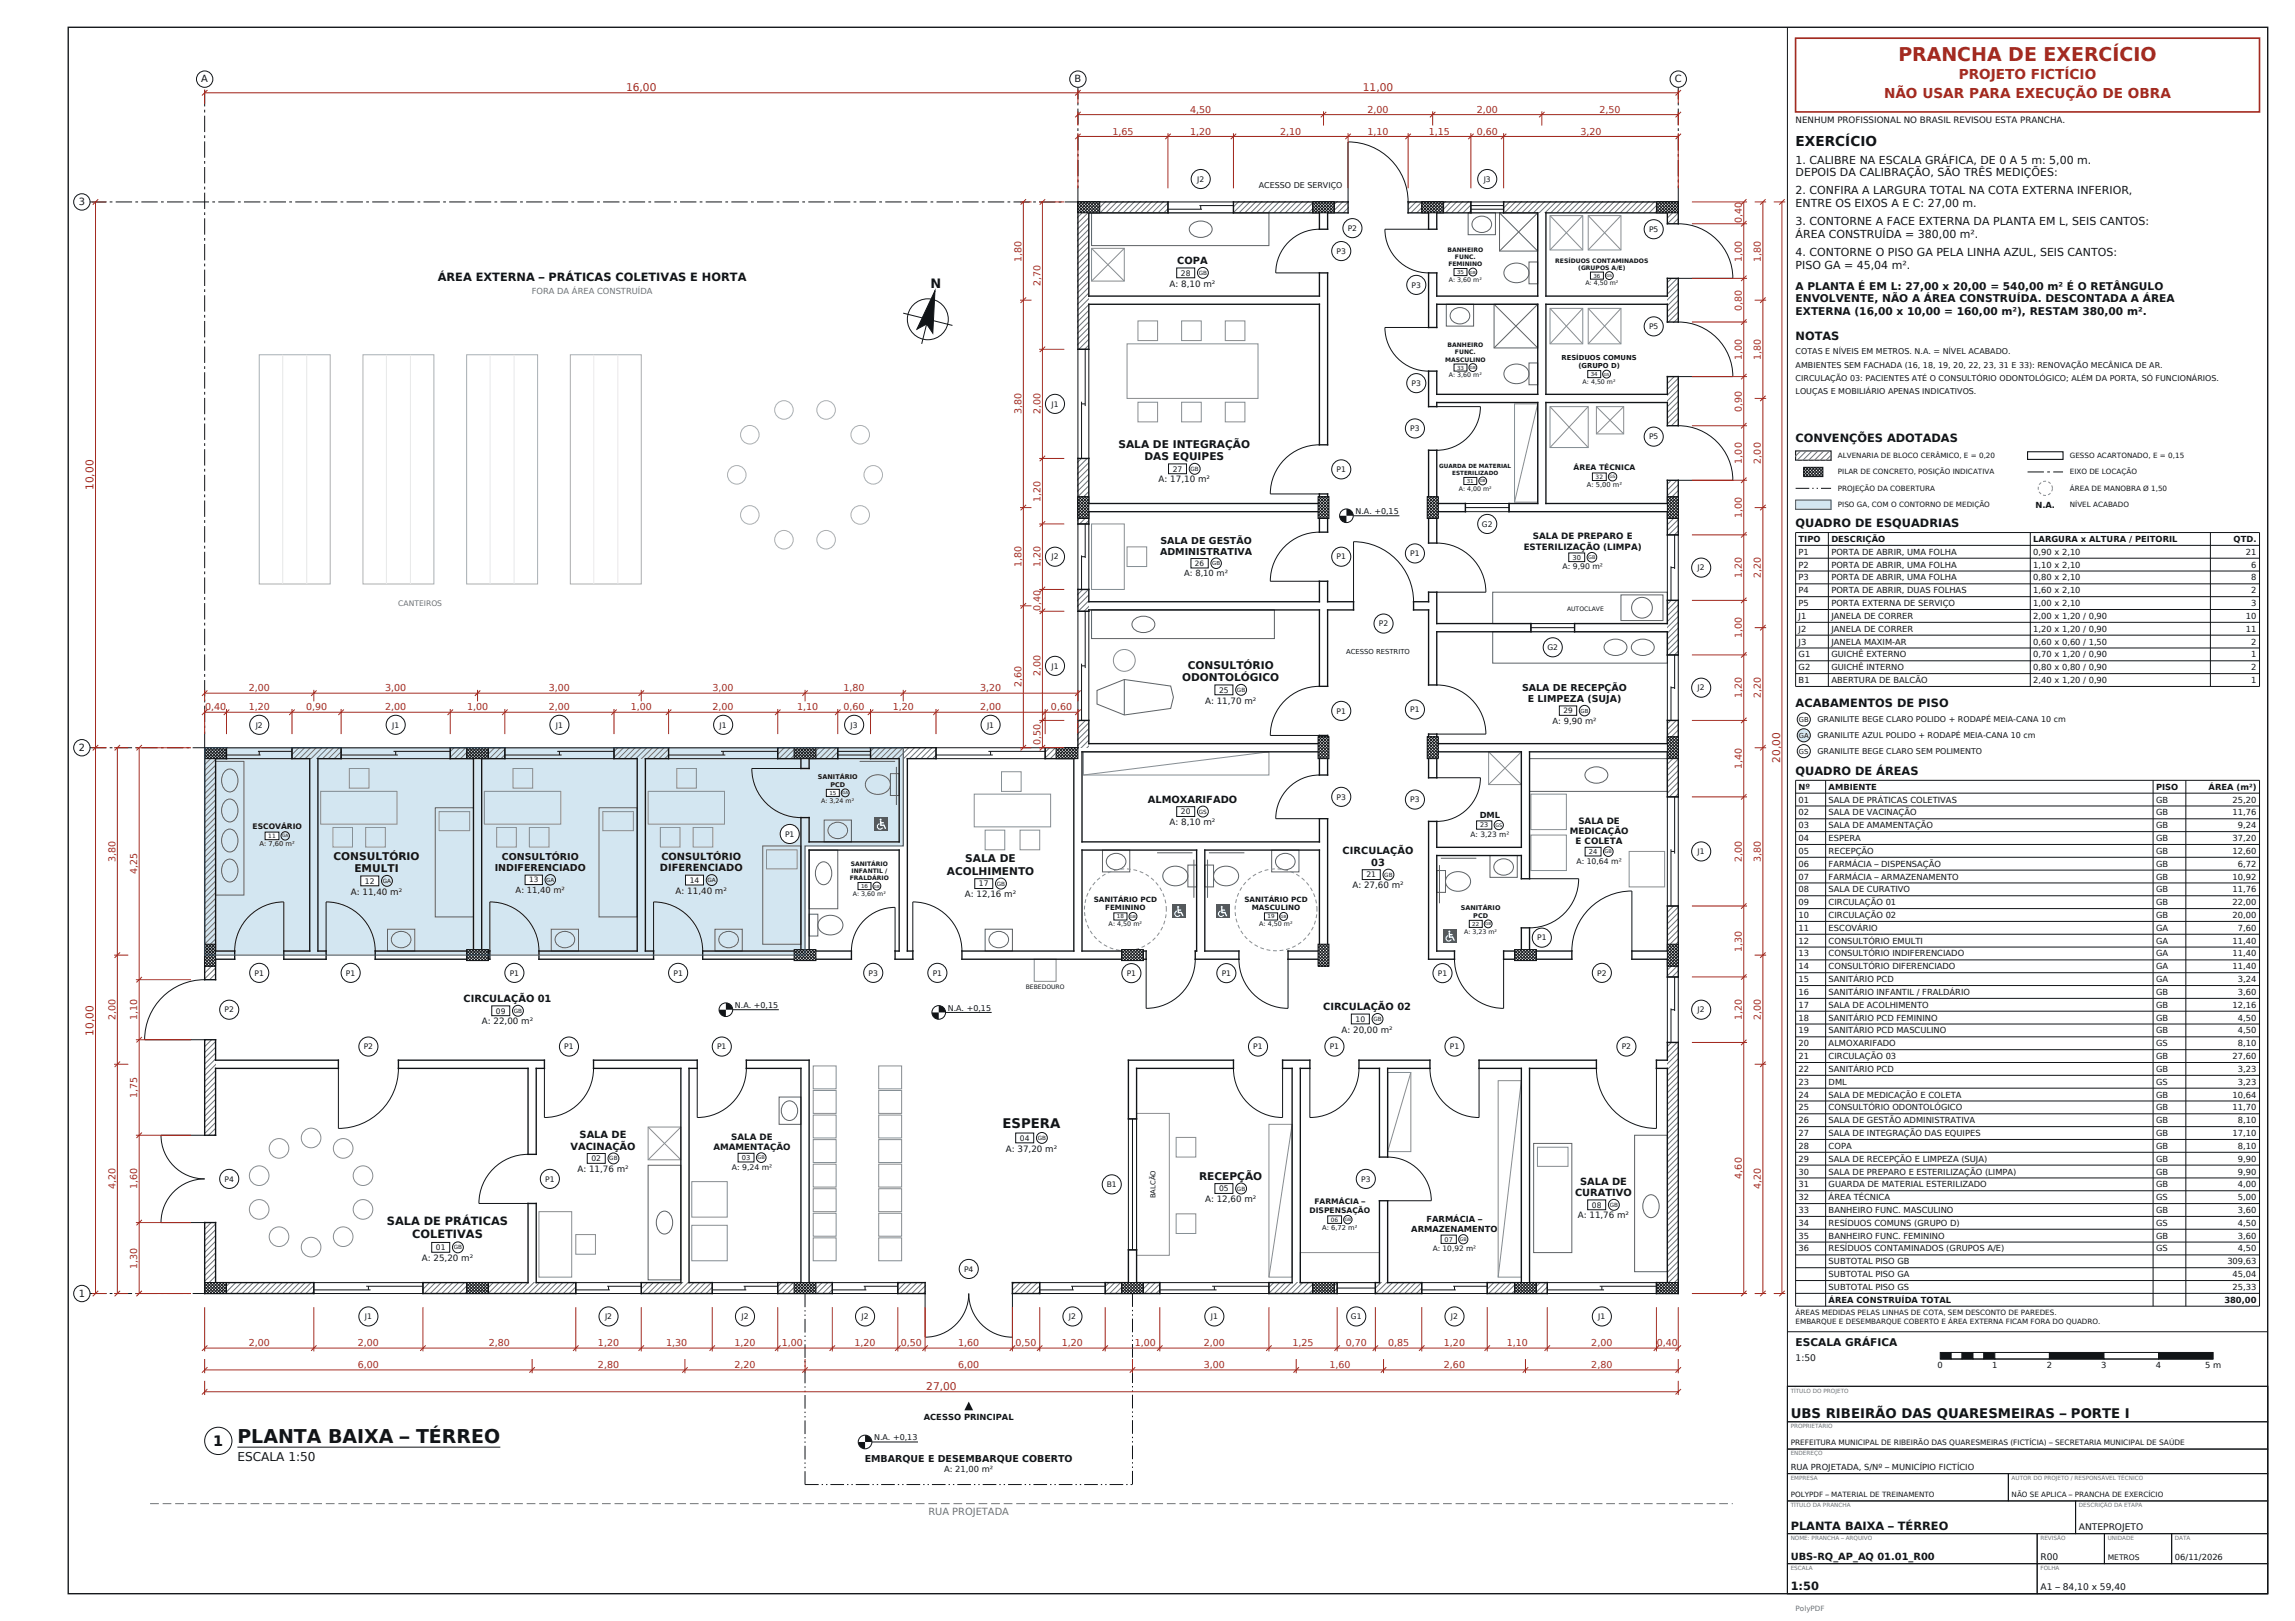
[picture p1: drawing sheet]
<svg xmlns="http://www.w3.org/2000/svg" width="841mm" height="594mm" viewBox="0 0 841 594" stroke-linecap="round" stroke-linejoin="round" font-family="sans-serif">
<defs><g id="words">
<text font-size="6.9" fill="#a32a20" x="695.6" y="22.2">PRANCHA DE EXERCÍCIO</text>
<text font-size="6.9" fill="#111417" x="87" y="528.8">PLANTA BAIXA – TÉRREO</text>
<text font-size="5.3" fill="#111417" x="78.2" y="529.9">1</text>
<g font-size="5" fill="#a32a20">
<text x="717.8" y="29">PROJETO FICTÍCIO</text>
<text x="690.4" y="35.8">NÃO USAR PARA EXECUÇÃO DE OBRA</text>
</g>
<text font-size="5" fill="#111417" x="658" y="53.4">EXERCÍCIO</text>
<g font-size="4.9" fill="#111417">
<text x="367.4" y="413.5">ESPERA</text>
<text x="656.2" y="519.6">UBS RIBEIRÃO DAS QUARESMEIRAS – PORTE I</text>
</g>
<text font-size="4.7" fill="#111417" x="340.9" y="105.4">N</text>
<text font-size="4.4" fill="#111417" x="87" y="535.2">ESCALA 1:50</text>
<g font-size="4.2" fill="#111417">
<text x="160.4" y="103">ÁREA EXTERNA – PRÁTICAS COLETIVAS E HORTA</text>
<text x="658" y="124.6">NOTAS</text>
<text x="658" y="161.8">CONVENÇÕES ADOTADAS</text>
<text x="658" y="193.1">QUADRO DE ESQUADRIAS</text>
<text x="658" y="259.2">ACABAMENTOS DE PISO</text>
<text x="658" y="283.9">QUADRO DE ÁREAS</text>
<text x="141.8" y="448.9">SALA DE PRÁTICAS</text>
<text x="151" y="453.8">COLETIVAS</text>
<text x="656.2" y="560.6">PLANTA BAIXA – TÉRREO</text>
<text x="656.2" y="582.6">1:50</text>
</g>
<g font-size="4" fill="#111417">
<text x="658" y="59.9">1. CALIBRE NA ESCALA GRÁFICA, DE 0 A 5 m: 5,00 m.</text>
<text x="658" y="64.6">DEPOIS DA CALIBRAÇÃO, SÃO TRÊS MEDIÇÕES:</text>
<text x="658" y="71.2">2. CONFIRA A LARGURA TOTAL NA COTA EXTERNA INFERIOR,</text>
<text x="658" y="75.9">ENTRE OS EIXOS A E C: 27,00 m.</text>
<text x="658" y="82.5">3. CONTORNE A FACE EXTERNA DA PLANTA EM L, SEIS CANTOS:</text>
<text x="658" y="87.2">ÁREA CONSTRUÍDA = 380,00 m².</text>
<text x="658" y="93.8">4. CONTORNE O PISO GA PELA LINHA AZUL, SEIS CANTOS:</text>
<text x="658" y="98.5">PISO GA = 45,04 m².</text>
</g>
<g font-size="3.9" fill="#a32a20">
<text x="229.4" y="33.3">16,00</text>
<text x="499.4" y="33.3">11,00</text>
<text x="34.3" y="179.6" transform="rotate(-90 34.3 179.6)">10,00</text>
<text x="652.3" y="279.6" transform="rotate(-90 652.3 279.6)">20,00</text>
<text x="34.3" y="379.6" transform="rotate(-90 34.3 379.6)">10,00</text>
<text x="339.4" y="509.3">27,00</text>
</g>
<g font-size="3.9" fill="#111417">
<text x="658" y="106.2">A PLANTA É EM L: 27,00 x 20,00 = 540,00 m² É O RETÂNGULO</text>
<text x="658" y="110.8">ENVOLVENTE, NÃO A ÁREA CONSTRUÍDA. DESCONTADA A ÁREA</text>
<text x="658" y="115.3">EXTERNA (16,00 x 10,00 = 160,00 m²), RESTAM 380,00 m².</text>
<text x="409.9" y="164">SALA DE INTEGRAÇÃO</text>
<text x="419.4" y="168.5">DAS EQUIPES</text>
<text x="435.2" y="245">CONSULTÓRIO</text>
<text x="433.2" y="249.5">ODONTOLÓGICO</text>
<text x="122.2" y="315">CONSULTÓRIO</text>
<text x="353.7" y="316">SALA DE</text>
<text x="129.9" y="319.5">EMULTI</text>
<text x="347" y="320.5">ACOLHIMENTO</text>
<text x="439.4" y="432.3">RECEPÇÃO</text>
<text x="658" y="493.2">ESCALA GRÁFICA</text>
</g>
<g font-size="3.6" fill="#111417">
<text x="73.8" y="30.2">A</text>
<text x="393.8" y="30.2">B</text>
<text x="613.7" y="30.2">C</text>
<text x="28.9" y="75.2">3</text>
<text x="431.4" y="96.8">COPA</text>
<text x="28.9" y="275.2">2</text>
<text x="420.6" y="294.2">ALMOXARIFADO</text>
<text x="242.3" y="315.1">CONSULTÓRIO</text>
<text x="492" y="313.1">CIRCULAÇÃO</text>
<text x="502.5" y="317.3">03</text>
<text x="241.8" y="319.3">DIFERENCIADO</text>
<text x="169.9" y="367.2">CIRCULAÇÃO 01</text>
<text x="484.9" y="370.2">CIRCULAÇÃO 02</text>
<text x="212.4" y="417.1">SALA DE</text>
<text x="209" y="421.3">VACINAÇÃO</text>
<text x="579" y="434.1">SALA DE</text>
<text x="577.2" y="438.3">CURATIVO</text>
<text x="28.9" y="475.2">1</text>
<text x="656.2" y="571.6">UBS-RQ_AP_AQ 01.01_R00</text>
</g>
<text font-size="3.6" fill="#6b7277" x="340.2" y="555.2">RUA PROJETADA</text>
<g font-size="3.5" fill="#a32a20">
<text x="436.1" y="41.3">4,50</text>
<text x="501.1" y="41.3">2,00</text>
<text x="541.1" y="41.3">2,00</text>
<text x="586.1" y="41.3">2,50</text>
<text x="407.6" y="49.3">1,65</text>
<text x="436.1" y="49.3">1,20</text>
<text x="469.1" y="49.3">2,10</text>
<text x="501.1" y="49.3">1,10</text>
<text x="523.6" y="49.3">1,15</text>
<text x="541.1" y="49.3">0,60</text>
<text x="579.1" y="49.3">3,20</text>
<text x="638.3" y="81.9" transform="rotate(-90 638.3 81.9)">0,40</text>
<text x="374.3" y="95.9" transform="rotate(-90 374.3 95.9)">1,80</text>
<text x="638.3" y="95.9" transform="rotate(-90 638.3 95.9)">1,00</text>
<text x="645.3" y="95.9" transform="rotate(-90 645.3 95.9)">1,80</text>
<text x="381.3" y="104.9" transform="rotate(-90 381.3 104.9)">2,70</text>
<text x="638.3" y="113.9" transform="rotate(-90 638.3 113.9)">0,80</text>
<text x="638.3" y="131.9" transform="rotate(-90 638.3 131.9)">1,00</text>
<text x="645.3" y="131.9" transform="rotate(-90 645.3 131.9)">1,80</text>
<text x="374.3" y="151.9" transform="rotate(-90 374.3 151.9)">3,80</text>
<text x="381.3" y="151.9" transform="rotate(-90 381.3 151.9)">2,00</text>
<text x="638.3" y="150.9" transform="rotate(-90 638.3 150.9)">0,90</text>
<text x="638.3" y="169.9" transform="rotate(-90 638.3 169.9)">1,00</text>
<text x="645.3" y="169.9" transform="rotate(-90 645.3 169.9)">2,00</text>
<text x="381.3" y="183.9" transform="rotate(-90 381.3 183.9)">1,20</text>
<text x="638.3" y="189.9" transform="rotate(-90 638.3 189.9)">1,00</text>
<text x="374.3" y="207.9" transform="rotate(-90 374.3 207.9)">1,80</text>
<text x="381.3" y="207.9" transform="rotate(-90 381.3 207.9)">1,20</text>
<text x="638.3" y="211.9" transform="rotate(-90 638.3 211.9)">1,20</text>
<text x="645.3" y="211.9" transform="rotate(-90 645.3 211.9)">2,20</text>
<text x="381.3" y="223.9" transform="rotate(-90 381.3 223.9)">0,40</text>
<text x="638.3" y="233.9" transform="rotate(-90 638.3 233.9)">1,00</text>
<text x="374.3" y="251.9" transform="rotate(-90 374.3 251.9)">2,60</text>
<text x="381.3" y="247.9" transform="rotate(-90 381.3 247.9)">2,00</text>
<text x="91.1" y="253.3">2,00</text>
<text x="141.1" y="253.3">3,00</text>
<text x="201.1" y="253.3">3,00</text>
<text x="261.1" y="253.3">3,00</text>
<text x="309.1" y="253.3">1,80</text>
<text x="359.1" y="253.3">3,20</text>
<text x="638.3" y="255.9" transform="rotate(-90 638.3 255.9)">1,20</text>
<text x="645.3" y="255.9" transform="rotate(-90 645.3 255.9)">2,20</text>
<text x="75.1" y="260.3">0,40</text>
<text x="91.1" y="260.3">1,20</text>
<text x="112.1" y="260.3">0,90</text>
<text x="141.1" y="260.3">2,00</text>
<text x="171.1" y="260.3">1,00</text>
<text x="201.1" y="260.3">2,00</text>
<text x="231.1" y="260.3">1,00</text>
<text x="261.1" y="260.3">2,00</text>
<text x="292.1" y="260.3">1,10</text>
<text x="309.1" y="260.3">0,60</text>
<text x="327.1" y="260.3">1,20</text>
<text x="359.1" y="260.3">2,00</text>
<text x="385.1" y="260.3">0,60</text>
<text x="381.3" y="272.9" transform="rotate(-90 381.3 272.9)">0,50</text>
<text x="638.3" y="281.9" transform="rotate(-90 638.3 281.9)">1,40</text>
<text x="42.3" y="315.9" transform="rotate(-90 42.3 315.9)">3,80</text>
<text x="638.3" y="315.9" transform="rotate(-90 638.3 315.9)">2,00</text>
<text x="645.3" y="315.9" transform="rotate(-90 645.3 315.9)">3,80</text>
<text x="50.3" y="320.4" transform="rotate(-90 50.3 320.4)">4,25</text>
<text x="638.3" y="348.9" transform="rotate(-90 638.3 348.9)">1,30</text>
<text x="42.3" y="373.9" transform="rotate(-90 42.3 373.9)">2,00</text>
<text x="50.3" y="373.9" transform="rotate(-90 50.3 373.9)">1,10</text>
<text x="638.3" y="373.9" transform="rotate(-90 638.3 373.9)">1,20</text>
<text x="645.3" y="373.9" transform="rotate(-90 645.3 373.9)">2,00</text>
<text x="50.3" y="402.4" transform="rotate(-90 50.3 402.4)">1,75</text>
<text x="638.3" y="431.9" transform="rotate(-90 638.3 431.9)">4,60</text>
<text x="42.3" y="435.9" transform="rotate(-90 42.3 435.9)">4,20</text>
<text x="50.3" y="435.9" transform="rotate(-90 50.3 435.9)">1,60</text>
<text x="645.3" y="435.9" transform="rotate(-90 645.3 435.9)">4,20</text>
<text x="50.3" y="464.9" transform="rotate(-90 50.3 464.9)">1,30</text>
<text x="91.1" y="493.3">2,00</text>
<text x="131.1" y="493.3">2,00</text>
<text x="179.1" y="493.3">2,80</text>
<text x="219.1" y="493.3">1,20</text>
<text x="244.1" y="493.3">1,30</text>
<text x="269.1" y="493.3">1,20</text>
<text x="286.5" y="493.3">1,00</text>
<text x="313.1" y="493.3">1,20</text>
<text x="330.1" y="493.3">0,50</text>
<text x="351.1" y="493.3">1,60</text>
<text x="372.1" y="493.3">0,50</text>
<text x="389.1" y="493.3">1,20</text>
<text x="415.8" y="493.3">1,00</text>
<text x="441.1" y="493.3">2,00</text>
<text x="473.6" y="493.3">1,25</text>
<text x="493.1" y="493.3">0,70</text>
<text x="508.6" y="493.3">0,85</text>
<text x="529.1" y="493.3">1,20</text>
<text x="552.1" y="493.3">1,10</text>
<text x="583.1" y="493.3">2,00</text>
<text x="607.1" y="493.3">0,40</text>
<text x="131.1" y="501.3">6,00</text>
<text x="219.1" y="501.3">2,80</text>
<text x="269.1" y="501.3">2,20</text>
<text x="351.1" y="501.3">6,00</text>
<text x="441.1" y="501.3">3,00</text>
<text x="487.1" y="501.3">1,60</text>
<text x="529.1" y="501.3">2,60</text>
<text x="583.1" y="501.3">2,80</text>
</g>
<g font-size="3.5" fill="#111417">
<text x="425.1" y="203.3">ADMINISTRATIVA</text>
<text x="425.3" y="199.3">SALA DE GESTÃO</text>
<text x="557.8" y="253.3">SALA DE RECEPÇÃO</text>
<text x="559.8" y="257.3">E LIMPEZA (SUJA)</text>
<text x="183.9" y="315.3">CONSULTÓRIO</text>
<text x="181.3" y="319.3">INDIFERENCIADO</text>
<text x="316.9" y="535.6">EMBARQUE E DESEMBARQUE COBERTO</text>
</g>
<g font-size="3.3" fill="#111417">
<text x="658" y="498.8">1:50</text>
<text x="761.8" y="560.6">ANTEPROJETO</text>
<text x="747.7" y="571.6">R00</text>
<text x="747.7" y="582.6">A1 – 84,10 x 59,40</text>
</g>
<g font-size="3.2" fill="#111417">
<text x="658" y="44.9">NENHUM PROFISSIONAL NO BRASIL REVISOU ESTA PRANCHA.</text>
<text x="428.6" y="105">A: 8,10 m²</text>
<text x="424.6" y="176.8">A: 17,10 m²</text>
<text x="561.7" y="197.7">SALA DE PREPARO E</text>
<text x="558.4" y="201.4">ESTERILIZAÇÃO (LIMPA)</text>
<text x="441.6" y="257.8">A: 11,70 m²</text>
<text x="428.6" y="302.4">A: 8,10 m²</text>
<text x="575.2" y="305.5">MEDICAÇÃO</text>
<text x="578.4" y="301.8">SALA DE</text>
<text x="577.4" y="309.3">E COLETA</text>
<text x="128.6" y="327.8">A: 11,40 m²</text>
<text x="247.6" y="327.5">A: 11,40 m²</text>
<text x="353.6" y="328.8">A: 12,16 m²</text>
<text x="495.6" y="325.5">A: 27,60 m²</text>
<text x="176.6" y="375.4">A: 22,00 m²</text>
<text x="491.6" y="378.4">A: 20,00 m²</text>
<text x="268" y="417.7">SALA DE</text>
<text x="261.4" y="421.4">AMAMENTAÇÃO</text>
<text x="368.6" y="422">A: 37,20 m²</text>
<text x="211.6" y="429.5">A: 11,76 m²</text>
<text x="441.6" y="440.5">A: 12,60 m²</text>
<text x="578.2" y="446.5">A: 11,76 m²</text>
<text x="154.6" y="462.1">A: 25,20 m²</text>
</g>
<text font-size="3.1" fill="#6b7277" x="194.8" y="107.6">FORA DA ÁREA CONSTRUÍDA</text>
<g font-size="3.1" fill="#111417">
<text x="745.9" y="186">N.A.</text>
<text x="659.1" y="198.6">TIPO</text>
<text x="659.1" y="203.3">P1</text>
<text x="671.1" y="198.6">DESCRIÇÃO</text>
<text x="671.1" y="203.3">PORTA DE ABRIR, UMA FOLHA</text>
<text x="745.1" y="198.6">LARGURA x ALTURA / PEITORIL</text>
<text x="745.1" y="203.3">0,90 x 2,10</text>
<text x="818.5" y="198.6">QTD.</text>
<text x="823" y="203.3">21</text>
<text x="659.1" y="208">P2</text>
<text x="671.1" y="208">PORTA DE ABRIR, UMA FOLHA</text>
<text x="745.1" y="208">1,10 x 2,10</text>
<text x="825" y="208">6</text>
<text x="433.9" y="211.2">A: 8,10 m²</text>
<text x="659.1" y="212.7">P3</text>
<text x="671.1" y="212.7">PORTA DE ABRIR, UMA FOLHA</text>
<text x="745.1" y="212.7">0,80 x 2,10</text>
<text x="825" y="212.7">8</text>
<text x="659.1" y="217.4">P4</text>
<text x="671.1" y="217.4">PORTA DE ABRIR, DUAS FOLHAS</text>
<text x="745.1" y="217.4">1,60 x 2,10</text>
<text x="825" y="217.4">2</text>
<text x="659.1" y="222.1">P5</text>
<text x="659.1" y="226.8">J1</text>
<text x="671.1" y="222.1">PORTA EXTERNA DE SERVIÇO</text>
<text x="671.1" y="226.8">JANELA DE CORRER</text>
<text x="745.1" y="222.1">1,00 x 2,10</text>
<text x="745.1" y="226.8">2,00 x 1,20 / 0,90</text>
<text x="823" y="226.8">10</text>
<text x="825" y="222.1">3</text>
<text x="659.1" y="231.5">J2</text>
<text x="671.1" y="231.5">JANELA DE CORRER</text>
<text x="745.1" y="231.5">1,20 x 1,20 / 0,90</text>
<text x="823" y="231.5">11</text>
<text x="659.1" y="236.2">J3</text>
<text x="671.1" y="236.2">JANELA MAXIM-AR</text>
<text x="745.1" y="236.2">0,60 x 0,60 / 1,50</text>
<text x="825" y="236.2">2</text>
<text x="659.1" y="240.9">G1</text>
<text x="659.1" y="245.6">G2</text>
<text x="671.1" y="240.9">GUICHÊ EXTERNO</text>
<text x="671.1" y="245.6">GUICHÊ INTERNO</text>
<text x="745.1" y="240.9">0,70 x 1,20 / 0,90</text>
<text x="745.1" y="245.6">0,80 x 0,80 / 0,90</text>
<text x="825" y="240.9">1</text>
<text x="825" y="245.6">2</text>
<text x="659.1" y="250.3">B1</text>
<text x="671.1" y="250.3">ABERTURA DE BALCÃO</text>
<text x="745.1" y="250.3">2,40 x 1,20 / 0,90</text>
<text x="825" y="250.3">1</text>
<text x="568.9" y="265.2">A: 9,90 m²</text>
<text x="659.1" y="289.4">Nº</text>
<text x="670.1" y="289.4">AMBIENTE</text>
<text x="790.1" y="289.4">PISO</text>
<text x="809.4" y="289.4">ÁREA (m²)</text>
<text x="542.2" y="299.6">DML</text>
<text x="659.1" y="294.1">01</text>
<text x="659.1" y="298.8">02</text>
<text x="670.1" y="294.1">SALA DE PRÁTICAS COLETIVAS</text>
<text x="670.1" y="298.8">SALA DE VACINAÇÃO</text>
<text x="790.1" y="294.1">GB</text>
<text x="790.1" y="298.8">GB</text>
<text x="818.2" y="294.1">25,20</text>
<text x="818.2" y="298.8">11,76</text>
<text x="659.1" y="303.5">03</text>
<text x="670.1" y="303.5">SALA DE AMAMENTAÇÃO</text>
<text x="790.1" y="303.5">GB</text>
<text x="820.1" y="303.5">9,24</text>
<text x="659.1" y="308.2">04</text>
<text x="670.1" y="308.2">ESPERA</text>
<text x="790.1" y="308.2">GB</text>
<text x="818.2" y="308.2">37,20</text>
<text x="659.1" y="312.9">05</text>
<text x="659.1" y="317.6">06</text>
<text x="670.1" y="312.9">RECEPÇÃO</text>
<text x="670.1" y="317.6">FARMÁCIA – DISPENSAÇÃO</text>
<text x="790.1" y="312.9">GB</text>
<text x="790.1" y="317.6">GB</text>
<text x="818.2" y="312.9">12,60</text>
<text x="820.1" y="317.6">6,72</text>
<text x="659.1" y="322.3">07</text>
<text x="670.1" y="322.3">FARMÁCIA – ARMAZENAMENTO</text>
<text x="790.1" y="322.3">GB</text>
<text x="818.2" y="322.3">10,92</text>
<text x="188.9" y="327.2">A: 11,40 m²</text>
<text x="659.1" y="327">08</text>
<text x="670.1" y="327">SALA DE CURATIVO</text>
<text x="790.1" y="327">GB</text>
<text x="818.2" y="327">11,76</text>
<text x="659.1" y="331.7">09</text>
<text x="670.1" y="331.7">CIRCULAÇÃO 01</text>
<text x="790.1" y="331.7">GB</text>
<text x="818.2" y="331.7">22,00</text>
<text x="659.1" y="336.4">10</text>
<text x="659.1" y="341.1">11</text>
<text x="670.1" y="336.4">CIRCULAÇÃO 02</text>
<text x="670.1" y="341.1">ESCOVÁRIO</text>
<text x="790.1" y="336.4">GB</text>
<text x="790.1" y="341.1">GA</text>
<text x="818.2" y="336.4">20,00</text>
<text x="820.1" y="341.1">7,60</text>
<text x="659.1" y="345.8">12</text>
<text x="670.1" y="345.8">CONSULTÓRIO EMULTI</text>
<text x="790.1" y="345.8">GA</text>
<text x="818.2" y="345.8">11,40</text>
<text x="659.1" y="350.5">13</text>
<text x="670.1" y="350.5">CONSULTÓRIO INDIFERENCIADO</text>
<text x="790.1" y="350.5">GA</text>
<text x="818.2" y="350.5">11,40</text>
<text x="659.1" y="355.2">14</text>
<text x="659.1" y="359.9">15</text>
<text x="670.1" y="355.2">CONSULTÓRIO DIFERENCIADO</text>
<text x="670.1" y="359.9">SANITÁRIO PCD</text>
<text x="790.1" y="355.2">GA</text>
<text x="790.1" y="359.9">GA</text>
<text x="818.2" y="355.2">11,40</text>
<text x="820.1" y="359.9">3,24</text>
<text x="659.1" y="364.6">16</text>
<text x="670.1" y="364.6">SANITÁRIO INFANTIL / FRALDÁRIO</text>
<text x="790.1" y="364.6">GB</text>
<text x="820.1" y="364.6">3,60</text>
<text x="659.1" y="369.3">17</text>
<text x="670.1" y="369.3">SALA DE ACOLHIMENTO</text>
<text x="790.1" y="369.3">GB</text>
<text x="818.2" y="369.3">12,16</text>
<text x="659.1" y="374">18</text>
<text x="670.1" y="374">SANITÁRIO PCD FEMININO</text>
<text x="790.1" y="374">GB</text>
<text x="820.1" y="374">4,50</text>
<text x="659.1" y="378.7">19</text>
<text x="659.1" y="383.4">20</text>
<text x="670.1" y="378.7">SANITÁRIO PCD MASCULINO</text>
<text x="670.1" y="383.4">ALMOXARIFADO</text>
<text x="790.1" y="378.7">GB</text>
<text x="790.1" y="383.4">GS</text>
<text x="820.1" y="378.7">4,50</text>
<text x="820.1" y="383.4">8,10</text>
<text x="659.1" y="388.1">21</text>
<text x="670.1" y="388.1">CIRCULAÇÃO 03</text>
<text x="790.1" y="388.1">GB</text>
<text x="818.2" y="388.1">27,60</text>
<text x="659.1" y="392.8">22</text>
<text x="670.1" y="392.8">SANITÁRIO PCD</text>
<text x="790.1" y="392.8">GB</text>
<text x="820.1" y="392.8">3,23</text>
<text x="659.1" y="397.5">23</text>
<text x="670.1" y="397.5">DML</text>
<text x="790.1" y="397.5">GS</text>
<text x="820.1" y="397.5">3,23</text>
<text x="659.1" y="402.2">24</text>
<text x="659.1" y="406.9">25</text>
<text x="670.1" y="402.2">SALA DE MEDICAÇÃO E COLETA</text>
<text x="670.1" y="406.9">CONSULTÓRIO ODONTOLÓGICO</text>
<text x="790.1" y="402.2">GB</text>
<text x="790.1" y="406.9">GB</text>
<text x="818.2" y="402.2">10,64</text>
<text x="818.2" y="406.9">11,70</text>
<text x="659.1" y="411.6">26</text>
<text x="670.1" y="411.6">SALA DE GESTÃO ADMINISTRATIVA</text>
<text x="790.1" y="411.6">GB</text>
<text x="820.1" y="411.6">8,10</text>
<text x="659.1" y="416.3">27</text>
<text x="670.1" y="416.3">SALA DE INTEGRAÇÃO DAS EQUIPES</text>
<text x="790.1" y="416.3">GB</text>
<text x="818.2" y="416.3">17,10</text>
<text x="659.1" y="421">28</text>
<text x="659.1" y="425.7">29</text>
<text x="670.1" y="421">COPA</text>
<text x="670.1" y="425.7">SALA DE RECEPÇÃO E LIMPEZA (SUJA)</text>
<text x="790.1" y="421">GB</text>
<text x="790.1" y="425.7">GB</text>
<text x="820.1" y="421">8,10</text>
<text x="820.1" y="425.7">9,90</text>
<text x="659.1" y="430.4">30</text>
<text x="670.1" y="430.4">SALA DE PREPARO E ESTERILIZAÇÃO (LIMPA)</text>
<text x="790.1" y="430.4">GB</text>
<text x="820.1" y="430.4">9,90</text>
<text x="659.1" y="435.1">31</text>
<text x="670.1" y="435.1">GUARDA DE MATERIAL ESTERILIZADO</text>
<text x="790.1" y="435.1">GB</text>
<text x="820.1" y="435.1">4,00</text>
<text x="659.1" y="439.8">32</text>
<text x="670.1" y="439.8">ÁREA TÉCNICA</text>
<text x="790.1" y="439.8">GS</text>
<text x="820.1" y="439.8">5,00</text>
<text x="522.7" y="447.9">FARMÁCIA –</text>
<text x="659.1" y="444.5">33</text>
<text x="659.1" y="449.2">34</text>
<text x="670.1" y="444.5">BANHEIRO FUNC. MASCULINO</text>
<text x="670.1" y="449.2">RESÍDUOS COMUNS (GRUPO D)</text>
<text x="790.1" y="444.5">GB</text>
<text x="790.1" y="449.2">GS</text>
<text x="820.1" y="444.5">3,60</text>
<text x="820.1" y="449.2">4,50</text>
<text x="517.1" y="451.4">ARMAZENAMENTO</text>
<text x="659.1" y="453.9">35</text>
<text x="670.1" y="453.9">BANHEIRO FUNC. FEMININO</text>
<text x="790.1" y="453.9">GB</text>
<text x="820.1" y="453.9">3,60</text>
<text x="659.1" y="458.6">36</text>
<text x="670.1" y="458.6">RESÍDUOS CONTAMINADOS (GRUPOS A/E)</text>
<text x="790.1" y="458.6">GS</text>
<text x="820.1" y="458.6">4,50</text>
<text x="670.1" y="463.3">SUBTOTAL PISO GB</text>
<text x="670.1" y="468">SUBTOTAL PISO GA</text>
<text x="816.2" y="463.3">309,63</text>
<text x="818.2" y="468">45,04</text>
<text x="670.1" y="472.7">SUBTOTAL PISO GS</text>
<text x="818.2" y="472.7">25,33</text>
<text x="670.1" y="477.4">ÁREA CONSTRUÍDA TOTAL</text>
<text x="815.1" y="477.4">380,00</text>
<text x="710" y="501.2">0</text>
<text x="730" y="501.2">1</text>
<text x="750" y="501.2">2</text>
<text x="770" y="501.2">3</text>
<text x="790" y="501.2">4</text>
<text x="808.1" y="501.2">5 m</text>
<text x="338.5" y="520.2">ACESSO PRINCIPAL</text>
<text x="346" y="539.5">A: 21,00 m²</text>
<text x="656.2" y="538.6">RUA PROJETADA, S/Nº – MUNICÍPIO FICTÍCIO</text>
<text x="797" y="571.6">06/11/2026</text>
</g>
<g font-size="2.9" fill="#111417">
<text x="461.3" y="68.8">ACESSO DE SERVIÇO</text>
<text x="658" y="129.9">COTAS E NÍVEIS EM METROS. N.A. = NÍVEL ACABADO.</text>
<text x="658" y="134.7">AMBIENTES SEM FACHADA (16, 18, 19, 20, 22, 23, 31 E 33): RENOVAÇÃO MECÂNICA DE AR.</text>
<text x="658" y="139.6">CIRCULAÇÃO 03: PACIENTES ATÉ O CONSULTÓRIO ODONTOLÓGICO; ALÉM DA PORTA, SÓ FUNCIONÁRIOS.</text>
<text x="658" y="144.4">LOUÇAS E MOBILIÁRIO APENAS INDICATIVOS.</text>
<text x="496.7" y="188.3">N.A. +0,15</text>
<text x="666" y="264.5">GRANILITE BEGE CLARO POLIDO + RODAPÉ MEIA-CANA 10 cm</text>
<text x="666" y="270.3">GRANILITE AZUL POLIDO + RODAPÉ MEIA-CANA 10 cm</text>
<text x="666" y="276.1">GRANILITE BEGE CLARO SEM POLIMENTO</text>
<text x="269.3" y="369.3">N.A. +0,15</text>
<text x="347.3" y="370.3">N.A. +0,15</text>
<text x="320.3" y="527.7">N.A. +0,13</text>
</g>
<g font-size="2.8" fill="#111417">
<text x="438.7" y="66.6">J2</text>
<text x="543.7" y="66.6">J3</text>
<text x="493.9" y="84.6">P2</text>
<text x="604.3" y="85">P5</text>
<text x="489.8" y="93">P3</text>
<text x="432.7" y="101">28</text>
<text x="517.3" y="105.4">P3</text>
<text x="604.3" y="120.6">P5</text>
<text x="517.3" y="141.4">P3</text>
<text x="385.3" y="149">J1</text>
<text x="516.8" y="158">P3</text>
<text x="604.3" y="161">P5</text>
<text x="429.7" y="172.8">27</text>
<text x="489.8" y="173">P1</text>
<text x="576.7" y="172.3">ÁREA TÉCNICA</text>
<text x="543" y="193">G2</text>
<text x="516.8" y="203.8">P1</text>
<text x="385.3" y="205">J2</text>
<text x="489.8" y="205">P1</text>
<text x="572.6" y="208.6">A: 9,90 m²</text>
<text x="622.1" y="209">J2</text>
<text x="505.3" y="229.5">P2</text>
<text x="567" y="238.2">G2</text>
<text x="385.3" y="245">J1</text>
<text x="446.7" y="253.8">25</text>
<text x="622.1" y="253">J2</text>
<text x="489.8" y="261.5">P1</text>
<text x="516.8" y="261">P1</text>
<text x="93.7" y="266.6">J2</text>
<text x="143.7" y="266.6">J1</text>
<text x="203.7" y="266.6">J1</text>
<text x="263.7" y="266.6">J1</text>
<text x="311.7" y="266.6">J3</text>
<text x="361.7" y="266.6">J1</text>
<text x="489.8" y="293">P3</text>
<text x="432.7" y="298.4">20</text>
<text x="516.8" y="294">P3</text>
<text x="92.5" y="303.9">ESCOVÁRIO</text>
<text x="287.7" y="306.6">P1</text>
<text x="577.7" y="316.5">A: 10,64 m²</text>
<text x="622.1" y="313">J1</text>
<text x="133.7" y="323.8">12</text>
<text x="252.7" y="323.5">14</text>
<text x="500.7" y="321.5">21</text>
<text x="358.7" y="324.8">17</text>
<text x="563.3" y="344.6">P1</text>
<text x="93.3" y="357.5">P1</text>
<text x="126.8" y="357.5">P1</text>
<text x="186.8" y="357.5">P1</text>
<text x="246.8" y="357.5">P1</text>
<text x="318.3" y="357.5">P3</text>
<text x="341.8" y="357.5">P1</text>
<text x="412.9" y="357.6">P1</text>
<text x="447.7" y="357.6">P1</text>
<text x="526.9" y="357.6">P1</text>
<text x="585.3" y="357.5">P2</text>
<text x="82.3" y="371">P2</text>
<text x="181.7" y="371.4">09</text>
<text x="622.1" y="371">J2</text>
<text x="496.7" y="374.4">10</text>
<text x="133.3" y="384.5">P2</text>
<text x="206.8" y="384.5">P1</text>
<text x="262.8" y="384.5">P1</text>
<text x="459.3" y="384.5">P1</text>
<text x="487.3" y="384.5">P1</text>
<text x="531.3" y="384.5">P1</text>
<text x="594.3" y="384.5">P2</text>
<text x="373.7" y="418">04</text>
<text x="216.7" y="425.5">02</text>
<text x="268.2" y="428.6">A: 9,24 m²</text>
<text x="82.3" y="433">P4</text>
<text x="199.8" y="433">P1</text>
<text x="405.6" y="435">B1</text>
<text x="446.7" y="436.5">05</text>
<text x="498.8" y="433">P3</text>
<text x="481.7" y="441.2">FARMÁCIA –</text>
<text x="583.3" y="442.5">08</text>
<text x="479.9" y="444.5">DISPENSAÇÃO</text>
<text x="159.7" y="458.1">01</text>
<text x="353.3" y="466">P4</text>
<text x="133.7" y="483.4">J1</text>
<text x="221.7" y="483.4">J2</text>
<text x="271.7" y="483.4">J2</text>
<text x="315.7" y="483.4">J2</text>
<text x="391.7" y="483.4">J2</text>
<text x="443.7" y="483.4">J1</text>
<text x="495" y="483.4">G1</text>
<text x="531.7" y="483.4">J2</text>
<text x="585.7" y="483.4">J1</text>
<text x="772.4" y="571.6">METROS</text>
</g>
<text font-size="2.8" fill="#6b7277" x="146" y="222">CANTEIROS</text>
<g font-size="2.7" fill="#111417">
<text x="437.9" y="207.4">26</text>
<text x="572.9" y="261.4">29</text>
<text x="538.9" y="306.6">A: 3,23 m²</text>
<text x="193.9" y="323.4">13</text>
<text x="525" y="458.3">A: 10,92 m²</text>
<text x="656.2" y="529.6">PREFEITURA MUNICIPAL DE RIBEIRÃO DAS QUARESMEIRAS (FICTÍCIA) – SECRETARIA MUNICIPAL DE SAÚDE</text>
</g>
<g font-size="2.6" fill="#111417">
<text x="673.5" y="167.8">ALVENARIA DE BLOCO CERÂMICO, E = 0,20</text>
<text x="758.5" y="167.8">GESSO ACARTONADO, E = 0,15</text>
<text x="673.5" y="173.8">PILAR DE CONCRETO, POSIÇÃO INDICATIVA</text>
<text x="758.5" y="173.8">EIXO DE LOCAÇÃO</text>
<text x="673.5" y="179.8">PROJEÇÃO DA COBERTURA</text>
<text x="758.5" y="179.8">ÁREA DE MANOBRA Ø 1,50</text>
<text x="673.5" y="185.8">PISO GA, COM O CONTORNO DE MEDIÇÃO</text>
<text x="758.5" y="185.8">NÍVEL ACABADO</text>
<text x="400.8" y="330.4">SANITÁRIO PCD</text>
<text x="405" y="333.5">FEMININO</text>
<text x="456" y="330.4">SANITÁRIO PCD</text>
<text x="458.7" y="333.5">MASCULINO</text>
<text x="658" y="482">ÁREAS MEDIDAS PELAS LINHAS DE COTA, SEM DESCONTO DE PAREDES.</text>
<text x="658" y="485.1">EMBARQUE E DESEMBARQUE COBERTO E ÁREA EXTERNA FICAM FORA DO QUADRO.</text>
<text x="656.2" y="548.6">POLYPDF – MATERIAL DE TREINAMENTO</text>
<text x="737.2" y="548.6">NÃO SE APLICA – PRANCHA DE EXERCÍCIO</text>
</g>
<text font-size="2.6" fill="#6b7277" x="658" y="590.5">PolyPDF</text>
<g font-size="2.5" fill="#111417">
<text x="572.2" y="131.9">RESÍDUOS COMUNS</text>
<text x="578.4" y="134.8">(GRUPO D)</text>
<text x="581.5" y="178.5">A: 5,00 m²</text>
<text x="576.2" y="205.1">30</text>
<text x="493.3" y="239.6">ACESSO RESTRITO</text>
<text x="659.2" y="264.5">GB</text>
<text x="659.2" y="270.3">GA</text>
<text x="659.2" y="276.1">GS</text>
<text x="95.1" y="310.1">A: 7,60 m²</text>
<text x="582.2" y="313">24</text>
<text x="271.8" y="425.1">03</text>
<text x="423.4" y="439.1" transform="rotate(-90 423.4 439.1)">BALCÃO</text>
<text x="484.5" y="450.8">A: 6,72 m²</text>
</g>
<g font-size="2.4" fill="#111417">
<text x="299.7" y="285.6">SANITÁRIO</text>
<text x="304.3" y="288.3">PCD</text>
<text x="542.4" y="303.2">23</text>
<text x="535.3" y="333.6">SANITÁRIO</text>
<text x="539.9" y="336.3">PCD</text>
<text x="529.4" y="455">07</text>
</g>
<g font-size="2.3" fill="#111417">
<text x="531" y="103.3">A: 3,60 m²</text>
<text x="581" y="104.6">A: 4,50 m²</text>
<text x="531" y="138.3">A: 3,60 m²</text>
<text x="580" y="140.7">A: 4,50 m²</text>
<text x="534.6" y="179.9">A: 4,00 m²</text>
<text x="301" y="294.1">A: 3,24 m²</text>
<text x="312.6" y="328.3">A: 3,60 m²</text>
<text x="406.3" y="339.5">A: 4,50 m²</text>
<text x="461.5" y="339.5">A: 4,50 m²</text>
<text x="536.6" y="342.1">A: 3,23 m²</text>
</g>
<g font-size="2.2" fill="#111417">
<text x="530.5" y="92.3">BANHEIRO</text>
<text x="533.2" y="94.9">FUNC.</text>
<text x="530.7" y="97.5">FEMININO</text>
<text x="569.9" y="96.2">RESÍDUOS CONTAMINADOS</text>
<text x="578.3" y="98.8">(GRUPOS A/E)</text>
<text x="530.5" y="127.3">BANHEIRO</text>
<text x="533.2" y="129.9">FUNC.</text>
<text x="529.5" y="132.5">MASCULINO</text>
<text x="574.3" y="224">AUTOCLAVE</text>
<text x="311.8" y="317.3">SANITÁRIO</text>
<text x="311.4" y="322.5">FRALDÁRIO</text>
<text x="312" y="319.9">INFANTIL /</text>
<text x="375.9" y="362.4">BEBEDOURO</text>
</g>
<g font-size="2.1" fill="#111417">
<text x="439.3" y="100.7">GB</text>
<text x="436.3" y="172.5">GB</text>
<text x="527.4" y="171.6">GUARDA DE MATERIAL</text>
<text x="532.2" y="174.1">ESTERILIZADO</text>
<text x="584.7" y="175.5">32</text>
<text x="453.3" y="253.5">GB</text>
<text x="439.3" y="298.1">GS</text>
<text x="98.3" y="307.1">11</text>
<text x="140.3" y="323.5">GA</text>
<text x="259.3" y="323.2">GA</text>
<text x="507.3" y="321.2">GB</text>
<text x="365.3" y="324.5">GB</text>
<text x="188.3" y="371.1">GB</text>
<text x="503.3" y="374.1">GB</text>
<text x="380.3" y="417.7">GB</text>
<text x="223.3" y="425.2">GB</text>
<text x="453.3" y="436.3">GB</text>
<text x="589.9" y="442.2">GB</text>
<text x="487.7" y="447.7">06</text>
<text x="166.3" y="457.8">GB</text>
</g>
<g font-size="2.1" fill="#6b7277">
<text x="656.2" y="510.3">TÍTULO DO PROJETO</text>
<text x="656.2" y="523.3">PROPRIETÁRIO</text>
<text x="656.2" y="533.3">ENDEREÇO</text>
<text x="656.2" y="542.3">EMPRESA</text>
<text x="737.2" y="542.3">AUTOR DO PROJETO / RESPONSÁVEL TÉCNICO</text>
<text x="656.2" y="552.3">TÍTULO DA PRANCHA</text>
<text x="761.8" y="552.3">DESCRIÇÃO DA ETAPA</text>
<text x="656.2" y="564.3">NOME: PRANCHA – ARQUIVO</text>
<text x="747.7" y="564.3">REVISÃO</text>
<text x="772.4" y="564.3">UNIDADE</text>
<text x="797" y="564.3">DATA</text>
<text x="656.2" y="575.3">ESCALA</text>
<text x="747.7" y="575.3">FOLHA</text>
</g>
<g font-size="2" fill="#111417">
<text x="533.9" y="100.4">35</text>
<text x="583.9" y="101.7">36</text>
<text x="533.9" y="135.4">33</text>
<text x="582.9" y="137.8">34</text>
<text x="537.5" y="177">31</text>
<text x="444.2" y="207.1">GB</text>
<text x="579.2" y="261.1">GB</text>
<text x="303.9" y="291.3">15</text>
<text x="200.2" y="323.1">GA</text>
<text x="315.5" y="325.4">16</text>
<text x="409.3" y="336.6">18</text>
<text x="464.5" y="336.6">19</text>
<text x="539.5" y="339.3">22</text>
</g>
<g font-size="1.8" fill="#111417">
<text x="582" y="204.9">GB</text>
<text x="548" y="303">GS</text>
<text x="588" y="312.7">GB</text>
<text x="277.6" y="424.9">GB</text>
<text x="534.9" y="454.7">GB</text>
</g>
<g font-size="1.6" fill="#111417">
<text x="589.8" y="175.3">GS</text>
<text x="103.4" y="306.9">GA</text>
<text x="492.8" y="447.5">GB</text>
</g>
<g font-size="1.5" fill="#111417">
<text x="538.6" y="100.2">GB</text>
<text x="588.7" y="101.5">GS</text>
<text x="538.6" y="135.2">GB</text>
<text x="587.7" y="137.6">GS</text>
<text x="542.2" y="176.8">GB</text>
<text x="308.6" y="291.1">GA</text>
<text x="320.2" y="325.2">GB</text>
<text x="414.1" y="336.4">GB</text>
<text x="469.3" y="336.4">GB</text>
<text x="544.2" y="339.1">GB</text>
</g>
</g></defs>
<path d="M25 10h806v574h-806z" fill="none" stroke="#111417" stroke-width=".5"/>
<path d="M75 274h256v36h-36v40h-220z" fill-rule="evenodd" fill="#d3e6f1"/>
<g fill="none" stroke="#a9afb3" stroke-width=".37">
<path d="M95 130h26v84h-26zM133 130h26v84h-26zM171 130h26v84h-26zM209 130h26v84h-26z"/>
<circle cx="274.8" cy="159.3" r="3.4"/>
<circle cx="287.3" cy="150.2" r="3.4"/>
<circle cx="302.7" cy="150.2" r="3.4"/>
<circle cx="315.2" cy="159.3" r="3.4"/>
<circle cx="270" cy="174" r="3.4"/>
<circle cx="320" cy="174" r="3.4"/>
<circle cx="274.8" cy="188.7" r="3.4"/>
<circle cx="287.3" cy="197.8" r="3.4"/>
<circle cx="302.7" cy="197.8" r="3.4"/>
<circle cx="315.2" cy="188.7" r="3.4"/>
</g>
<path d="M103.6 130v84M112.4 130v84M141.6 130v84M150.4 130v84M179.6 130v84M188.4 130v84M217.6 130v84M226.4 130v84" fill="none" stroke="#e6e9eb" stroke-width=".37"/>
<path d="M55 551h580" fill="none" stroke="#6b7277" stroke-width=".37" stroke-dasharray="3.2 1.4" stroke-linecap="butt"/>
<path d="M295 474v70M295 544h120M415 544v-70" fill="none" stroke="#111417" stroke-width=".37" stroke-dasharray="5 1.1 .5 1.1 .5 1.1" stroke-linecap="butt"/>
<g fill="none" stroke="#868d92" stroke-width=".37">
<path d="M568 79h12v12.6h-12zM568 79l12 12.6M580 79l-12 12.6M582 79h12v12.6h-12zM582 79l12 12.6M594 79l-12 12.6M400 91h12v12h-12zM400 91l12 12M412 91l-12 12M417 117.6h7.2v7.2h-7.2zM433 117.6h7.2v7.2h-7.2zM449 117.6h7.2v7.2h-7.2z"/>
<path d="M568 113h12v13h-12zM568 113l12 13M580 113l-12 13M582 113h12v13h-12zM582 113l12 13M594 113l-12 13M413 126h48v20h-48zM417 147.4h7.2v7.2h-7.2zM433 147.4h7.2v7.2h-7.2zM449 147.4h7.2v7.2h-7.2zM555 148h8.5v36h-8.5zM563.5 148l-8.5 36"/>
<path d="M568 149h14v15h-14zM568 149l14 15M582 149l-14 15M585 149h10v10h-10zM585 149l10 10M595 149l-10 10M400 192h12v24h-12zM413 200.4h7.2v7.2h-7.2zM397 275.5h68v8.5h-68zM465 275.5l-68 8.5M545.5 275.5h12v12h-12zM545.5 275.5l12 12"/>
<path d="M557.5 275.5l-12 12M117.5 290h28v12h-28zM128 281.6h7.2v7.2h-7.2zM160.9 297.4h11.2v7h-11.2zM177.5 290h28v12h-28zM188 281.6h7.2v7.2h-7.2zM220.9 297.4h11.2v7h-11.2zM237.5 290h28v12h-28zM248 281.6h7.2v7.2h-7.2zM357 291h28v12h-28zM367 282.8h7.2v7.2h-7.2zM561 291h13v13h-13z"/>
<path d="M122 303.2h7.2v7.2h-7.2zM134 303.2h7.2v7.2h-7.2zM182 303.2h7.2v7.2h-7.2zM194 303.2h7.2v7.2h-7.2zM242 303.2h7.2v7.2h-7.2zM254 303.2h7.2v7.2h-7.2zM280.9 311.4h11.2v7h-11.2zM361 304.2h7.2v7.2h-7.2zM373.8 304.2h7.2v7.2h-7.2zM561 306h13v13h-13zM597 312h13v13h-13zM379 351.5h8v8.1h-8z"/>
<path d="M298 399.6h8.4v8.4h-8.4zM298 390.6h8.4v8.4h-8.4zM322 399.6h8.4v8.4h-8.4zM322 390.6h8.4v8.4h-8.4zM508.5 393h8.5v29h-8.5zM517 393l-8.5 29M549 396h8.5v72h-8.5zM557.5 396l-8.5 72M237.5 413h12v12h-12zM237.5 413l12 12M249.5 413l-12 12M298 417.6h8.4v8.4h-8.4z"/>
<path d="M298 408.6h8.4v8.4h-8.4zM322 417.6h8.4v8.4h-8.4zM322 408.6h8.4v8.4h-8.4zM416.5 408h12v52h-12zM431 416.8h7.2v7.2h-7.2zM465 412h8.5v56h-8.5zM473.5 412l-8.5 56M253.5 433h13v13h-13zM298 435.6h8.4v8.4h-8.4zM298 426.6h8.4v8.4h-8.4zM322 435.6h8.4v8.4h-8.4zM322 426.6h8.4v8.4h-8.4z"/>
<path d="M563.4 420.4h11.2v7h-11.2zM197.5 444h12v24h-12zM211 452.4h7.2v7.2h-7.2zM253.5 449h13v13h-13zM298 453.6h8.4v8.4h-8.4zM298 444.6h8.4v8.4h-8.4zM322 453.6h8.4v8.4h-8.4zM322 444.6h8.4v8.4h-8.4zM431 444.8h7.2v7.2h-7.2zM476.5 459h29v11h-29z"/>
<circle cx="412" cy="242" r="4"/>
<circle cx="114" cy="417" r="3.6"/>
<circle cx="95" cy="430.8" r="3.6"/>
<circle cx="102.2" cy="420.8" r="3.6"/>
<circle cx="125.8" cy="420.8" r="3.6"/>
<circle cx="133" cy="430.8" r="3.6"/>
<circle cx="95" cy="443.2" r="3.6"/>
<circle cx="102.2" cy="453.2" r="3.6"/>
<circle cx="114" cy="457" r="3.6"/>
<circle cx="125.8" cy="453.2" r="3.6"/>
<circle cx="133" cy="443.2" r="3.6"/>
</g>
<g fill="none" stroke="#5b6267" stroke-width=".37">
<path d="M400 78h65v12h-65zM538 78h10v8h-10zM549.5 78h14v14h-14zM549.5 78l14 14M563.5 78l-14 14M436.5 82.3a4.9 4.9 0 0 1 7.6 1.1 3.2 3.2 0 0 1-3.3 3.5 4.1 4.1 0 0 1-5-2.9zM540.5 80.1a3.7 3.7 0 0 1 6.1 2.1 3.7 3.7 0 0 1-3.6 3 3.7 3.7 0 0 1-3.6-3l.3-1.2zM552.2 97.7a5.1 5.1 0 0 1 8 1.7 4.3 4.3 0 0 1-6.1 4 3.3 3.3 0 0 1-2.8-2.3 3.3 3.3 0 0 1 .9-3.4zM560.3 96h3.2v8h-3.2zM530 111.5h10v8h-10zM532.5 113.6a3.7 3.7 0 0 1 6.1 2.1 3.7 3.7 0 0 1-3.6 3 3.7 3.7 0 0 1-3.6-3l.3-1.2zM547.5 111.5h16v16h-16z"/>
<path d="M547.5 111.5l16 16M563.5 111.5l-16 16M552.2 134.7a5.1 5.1 0 0 1 8 1.7 4.3 4.3 0 0 1-6.1 4 3.3 3.3 0 0 1-2.8-2.3 3.3 3.3 0 0 1 .9-3.4zM560.3 133h3.2v8h-3.2zM547 217h64v11.5h-64zM594 218h15.4v9.4h-15.4zM400 223.5h67v10.5h-67zM415.5 227.1a4.9 4.9 0 0 1 7.6 1.1 3.2 3.2 0 0 1-3.3 3.5 4.1 4.1 0 0 1-5-2.9zM547 231.5h64v11.5h-64zM588.5 235.5a4.9 4.9 0 0 1 7.6 1.1 3.2 3.2 0 0 1-3.3 3.5 4.1 4.1 0 0 1-5-2.9zM598.5 235.5a4.9 4.9 0 0 1 7.6 1.1 3.2 3.2 0 0 1-3.3 3.5 4.1 4.1 0 0 1-5-2.9zM402 253l10-4 17 2.4 1 4.1-1 4.1-17 2.4-10-4z"/>
<path d="M412 249v13M79 279h10.4v49h-10.4zM315 279h13M560.5 278h50.5v12h-50.5zM82.5 293.5a2.67 2.67 0 0 1 2.8-.5 2.67 2.67 0 0 1 1.7 2.4 4.3 4.3 0 0 1-2.8 5.8 4.4 4.4 0 0 1-2.5-6.5zM82.5 282.5a2.67 2.67 0 0 1 2.8-.5 2.67 2.67 0 0 1 1.7 2.4 4.3 4.3 0 0 1-2.8 5.8 4.4 4.4 0 0 1-2.5-6.5zM159.5 296h14v40h-14zM219.5 296h14v40h-14zM318.2 285.2a5.1 5.1 0 0 1 8 1.7 4.3 4.3 0 0 1-6.1 4 3.3 3.3 0 0 1-2.8-2.3 3.3 3.3 0 0 1 .9-3.4zM326.3 283.5h3.2v8h-3.2zM328.5 281v14M581.5 282.3a4.9 4.9 0 0 1 7.6 1.1 3.2 3.2 0 0 1-3.3 3.5 4.1 4.1 0 0 1-5-2.9z"/>
<path d="M82.5 315.5a2.67 2.67 0 0 1 2.8-.5 2.67 2.67 0 0 1 1.7 2.4 4.3 4.3 0 0 1-2.8 5.8 4.4 4.4 0 0 1-2.5-6.5zM82.5 304.5a2.67 2.67 0 0 1 2.8-.5 2.67 2.67 0 0 1 1.7 2.4 4.3 4.3 0 0 1-2.8 5.8 4.4 4.4 0 0 1-2.5-6.5zM279.5 310h14v36h-14zM296.5 311.5h10.5v21.5h-10.5zM300.1 316.5a2.67 2.67 0 0 1 2.8-.5 2.67 2.67 0 0 1 1.7 2.4 4.3 4.3 0 0 1-2.8 5.8 4.4 4.4 0 0 1-2.5-6.5zM302 300.5h10v8h-10zM304.5 302.2a3.7 3.7 0 0 1 6.1 2.1 3.7 3.7 0 0 1-3.6 3 3.7 3.7 0 0 1-3.6-3l.3-1.2zM404 311.5h10v8h-10zM406.5 313.6a3.7 3.7 0 0 1 6.1 2.1 3.7 3.7 0 0 1-3.6 3 3.7 3.7 0 0 1-3.6-3l.3-1.2zM424 312.5h13M427.2 318.7a5.1 5.1 0 0 1 8 1.7 4.3 4.3 0 0 1-6.1 4 3.3 3.3 0 0 1-2.8-2.3 3.3 3.3 0 0 1 .9-3.4zM435.3 317h3.2v8h-3.2z"/>
<path d="M437.5 315v14M441.5 317h3.2v8h-3.2zM442.5 315v14M443 312.5h13M445.8 318.7a5.1 5.1 0 0 1 8 1.7 4.3 4.3 0 0 1-6.1 4 3.3 3.3 0 0 1-2.8-2.3 3.3 3.3 0 0 1 .9-3.4zM466 311.5h10v8h-10zM468.5 313.6a3.7 3.7 0 0 1 6.1 2.1 3.7 3.7 0 0 1-3.6 3 3.7 3.7 0 0 1-3.6-3l.3-1.2zM526.5 319h3.2v8h-3.2zM527.5 317v14M528 314.5h13M546 313.5h10v8h-10zM548.5 315.6a3.7 3.7 0 0 1 6.1 2.1 3.7 3.7 0 0 1-3.6 3 3.7 3.7 0 0 1-3.6-3l.3-1.2z"/>
<path d="M296.5 335h3.2v8h-3.2zM300.8 336.7a5.1 5.1 0 0 1 8 1.7 4.3 4.3 0 0 1-6.1 4 3.3 3.3 0 0 1-2.8-2.3 3.3 3.3 0 0 1 .9-3.4zM530.8 320.7a5.1 5.1 0 0 1 8 1.7 4.3 4.3 0 0 1-6.1 4 3.3 3.3 0 0 1-2.8-2.3 3.3 3.3 0 0 1 .9-3.4zM142 340.5h10v8h-10zM144.5 342.2a3.7 3.7 0 0 1 6.1 2.1 3.7 3.7 0 0 1-3.6 3 3.7 3.7 0 0 1-3.6-3l.3-1.2zM202 340.5h10v8h-10zM204.5 342.2a3.7 3.7 0 0 1 6.1 2.1 3.7 3.7 0 0 1-3.6 3 3.7 3.7 0 0 1-3.6-3l.3-1.2zM262 340.5h10v8h-10zM264.5 342.2a3.7 3.7 0 0 1 6.1 2.1 3.7 3.7 0 0 1-3.6 3 3.7 3.7 0 0 1-3.6-3l.3-1.2zM361 340.5h10v8h-10zM363.5 342.2a3.7 3.7 0 0 1 6.1 2.1 3.7 3.7 0 0 1-3.6 3 3.7 3.7 0 0 1-3.6-3l.3-1.2zM285.5 402h8v10h-8z"/>
<path d="M287.2 404.5a2.97 2.97 0 0 1 3.5-.7 2.97 2.97 0 0 1 1.6 3.2 3 3 0 0 1-3 3.6 3 3 0 0 1-3-3.6l.2-1.4zM562 419h14v40h-14zM599 416h12v50h-12zM237.5 427h12v42h-12zM603.3 438.5a2.67 2.67 0 0 1 2.8-.5 2.67 2.67 0 0 1 1.7 2.4 4.3 4.3 0 0 1-2.8 5.8 4.4 4.4 0 0 1-2.5-6.5zM241.8 444.5a2.67 2.67 0 0 1 2.8-.5 2.67 2.67 0 0 1 1.7 2.4 4.3 4.3 0 0 1-2.8 5.8 4.4 4.4 0 0 1-2.5-6.5z"/>
<circle cx="601.7" cy="222.7" r="3.8"/>
</g>
<path d="M427.4 333.4a15 15 0 0 0-22.1-13.2 15 15 0 0 0-1.3 25.7 15 15 0 0 0 23.3-11l.1-1.5M482.6 333.4a15 15 0 0 0-22.1-13.2 15 15 0 0 0-1.3 25.7 15 15 0 0 0 23.3-11l.1-1.5" fill="none" stroke="#868d92" stroke-width=".37" stroke-dasharray="1.4 1" stroke-linecap="butt"/>
<g fill="none" stroke="#6b7277" stroke-width=".37">
<path d="M396.6 74l-1.6 1.6M396.6 78l-1.6 1.6M398.7 74l-3.7 3.7M398.7 78l-3.7 3.7M399.1 79.7l-4.1 4.1M400.8 74l-4.1 4.1M402.9 74l-4.1 4.1M405.1 74l-4.1 4.1M407.2 74l-4.1 4.1M409.3 74l-4.1 4.1M411.4 74l-4.1 4.1M413.5 74l-4.1 4.1"/>
<path d="M415.7 74l-4.1 4.1M417.8 74l-4.1 4.1M419.9 74l-4.1 4.1M422 74l-4.1 4.1M424.2 74l-4.1 4.1M426.3 74l-4.1 4.1M428.1 76.4l-1.7 1.7M428.1 74.3l-3.8 3.8M453.8 74l-1.8 1.8M456 74l-4 4M458.1 74l-4.1 4.1M460.2 74l-4.1 4.1"/>
<path d="M462.3 74l-4.1 4.1M464.4 74l-4.1 4.1M466.6 74l-4.1 4.1M468.7 74l-4.1 4.1M470.8 74l-4.1 4.1M472.9 74l-4.1 4.1M475.1 74l-4.1 4.1M477.2 74l-4.1 4.1M479.3 74l-4.1 4.1M481.4 74l-4.1 4.1M483.5 74l-4.1 4.1M485.7 74l-4.1 4.1"/>
<path d="M487.8 74l-4.1 4.1M489.9 74l-4.1 4.1M492 74l-4.1 4.1M494 76.2l-1.8 1.9M494 74l-4 4.1M516.8 74l-.9 .8M518.9 74l-3 2.9M521.1 74l-4.1 4.1M523.2 74l-4.1 4.1M525.3 74l-4.1 4.1M527.4 74l-4.1 4.1M529.5 74l-4.1 4.1"/>
<path d="M531.7 74l-4.1 4.1M533.8 74l-4.1 4.1M535.9 74l-4.1 4.1M538 74l-4.1 4.1M539.1 77.2l-.9 .9M539.1 75.1l-3 3M551.1 74l-.1 .1M553.2 74l-2.2 2.2M555.4 74l-4.1 4.1M557.5 74l-4.1 4.1M559.6 74l-4.1 4.1M561.7 74l-4.1 4.1"/>
<path d="M563.8 74l-4.1 4.1M566 74l-4.1 4.1M568.1 74l-4.1 4.1M570.2 74l-4.1 4.1M572.3 74l-4.1 4.1M574.4 74l-4.1 4.1M576.6 74l-4.1 4.1M578.7 74l-4.1 4.1M580.8 74l-4.1 4.1M582.9 74l-4.1 4.1M585 74l-4.1 4.1M587.2 74l-4.1 4.1"/>
<path d="M589.3 74l-4.1 4.1M591.4 74l-4.1 4.1M593.5 74l-4.1 4.1M595.7 74l-4.1 4.1M597.8 74l-4.1 4.1M599.9 74l-4.1 4.1M602 74l-4.1 4.1M604.1 74l-4.1 4.1M606.3 74l-4.1 4.1M608.4 74l-4.1 4.1M610.5 74l-4.1 4.1M612.6 74l-4.1 4.1"/>
<path d="M614.7 74l-4.1 4.1M615.1 78l-4.1 4.1M615.1 75.8l-4.1 4.1M615.1 77.9l-.2 .2M399.1 98.8l-4.1 4.1M399.1 96.7l-4.1 4.1M399.1 94.6l-4.1 4.1M399.1 92.5l-4.1 4.1M399.1 90.3l-4.1 4.1M399.1 88.2l-4.1 4.1M399.1 86.1l-4.1 4.1M399.1 84l-4.1 4.1"/>
<path d="M399.1 81.9l-4.1 4.1M615.1 80.1l-2 2M399.1 117.9l-4.1 4.1M399.1 115.8l-4.1 4.1M399.1 113.7l-4.1 4.1M399.1 111.6l-4.1 4.1M399.1 109.4l-4.1 4.1M399.1 107.3l-4.1 4.1M399.1 105.2l-4.1 4.1M399.1 103.1l-4.1 4.1M399.1 101l-4.1 4.1M612.6 102l-1.6 1.6"/>
<path d="M614.7 102l-3.7 3.7M615.1 116.4l-1.7 1.7M615.1 114.3l-3.8 3.8M615.1 112.2l-4.1 4.1M615.1 110.1l-4.1 4.1M615.1 108l-4.1 4.1M615.1 105.8l-4.1 4.1M615.1 103.7l-4.1 4.1M399.1 126.4l-1.7 1.7M399.1 124.3l-3.8 3.8M399.1 122.2l-4.1 4.1M399.1 120l-4.1 4.1"/>
<path d="M611.4 138l-.4 .4M613.6 138l-2.6 2.6M615.1 138.6l-4.1 4.1M615.1 155.6l-.5 .5M615.1 153.4l-2.7 2.7M615.1 151.3l-4.1 4.1M615.1 149.2l-4.1 4.1M615.1 147.1l-4.1 4.1M615.1 145l-4.1 4.1M615.1 142.8l-4.1 4.1M615.1 140.7l-4.1 4.1M396.3 168l-1.3 1.3"/>
<path d="M398.4 168l-3.4 3.4M399.1 178l-4.1 4.1M399.1 175.8l-4.1 4.1M399.1 173.7l-4.1 4.1M399.1 171.6l-4.1 4.1M399.1 169.5l-4.1 4.1M612.4 176l-1.4 1.4M614.6 176l-3.6 3.6M615.1 179.7l-4.1 4.1M615.1 177.6l-4.1 4.1M399.1 190.7l-1.4 1.4M399.1 188.6l-3.5 3.5"/>
<path d="M399.1 186.4l-4.1 4.1M399.1 184.3l-4.1 4.1M399.1 182.2l-4.1 4.1M399.1 180.1l-4.1 4.1M615.1 194.6l-1.5 1.5M615.1 192.4l-3.7 3.7M615.1 190.3l-4.1 4.1M615.1 188.2l-4.1 4.1M615.1 186.1l-4.1 4.1M615.1 184l-4.1 4.1M615.1 181.8l-4.1 4.1M396.8 216l-1.8 1.8"/>
<path d="M398.9 216l-3.9 3.9M399.1 218l-4.1 4.1M612.4 220l-1.4 1.4M614.6 220l-3.6 3.6M399.1 222.2l-1.9 1.9M399.1 220.1l-4 4M615.1 238.6l-1.5 1.5M615.1 236.4l-3.7 3.7M615.1 234.3l-4.1 4.1M615.1 232.2l-4.1 4.1M615.1 230.1l-4.1 4.1M615.1 228l-4.1 4.1"/>
<path d="M615.1 225.8l-4.1 4.1M615.1 223.7l-4.1 4.1M615.1 221.6l-4.1 4.1M75.1 278l-.2 .1M76.8 274l-1.9 1.8M77.2 278l-2.3 2.2M78.9 274l-4 3.9M79.1 278.3l-4.2 4.1M81 274l-4 4.1M83 276.2l-1.8 1.9M83 274.1l-3.9 4M107.4 274l-.4 .4"/>
<path d="M109.6 274l-2.6 2.6M111.7 274l-4.1 4.1M113.8 274l-4.1 4.1M115.9 274l-4.1 4.1M118 274l-4 4.1M120.2 274l-4.1 4.1M122.3 274l-4.1 4.1M124.4 274l-4.1 4.1M125.1 277.6l-.5 .5M125.1 275.4l-2.7 2.7M166.4 274l-1.5 1.4M168.6 274l-3.7 3.6"/>
<path d="M170.7 274l-4.1 4.1M172.8 274l-4.1 4.1M174.9 274l-4.1 4.1M177 274l-4 4.1M179.2 274l-4.1 4.1M181.3 274l-4.1 4.1M183.4 274l-4.1 4.1M185 276.6l-1.4 1.5M185 274.4l-3.6 3.7M226.4 274l-1.4 1.4M228.6 274l-3.6 3.6M230.7 274l-4.1 4.1"/>
<path d="M232.8 274l-4.1 4.1M234.9 274l-4.1 4.1M237 274l-4 4.1M239.2 274l-4.1 4.1M241.3 274l-4.1 4.1M243.4 274l-4.1 4.1M245 276.6l-1.4 1.5M245 274.4l-3.6 3.7M285.3 274l-.3 .3M287.4 274l-2.4 2.4M289.6 274l-4.1 4.1M291.7 274l-4.1 4.1"/>
<path d="M293.8 274l-4.1 4.1M295.9 274l-4.1 4.1M298.1 274l-4.1 4.1M300.2 274l-4.1 4.1M302.3 274l-4.1 4.1M304.4 274l-4.1 4.1M306.5 274l-4.1 4.1M307 277.7l-.3 .4M307 275.6l-2.4 2.5M320.3 274l-1.4 1.3M322.4 274l-3.5 3.4M324.6 274l-4.1 4.1"/>
<path d="M326.7 274l-4.1 4.1M328.8 274l-4.1 4.1M330.9 274l-4.1 4.1M333.1 274l-4.1 4.1M335.2 274l-4.1 4.1M337.3 274l-4.1 4.1M339.4 274l-4.1 4.1M341.5 274l-4.1 4.1M343 276.7l-1.3 1.4M343 274.6l-3.4 3.5M384.7 274l-1.7 1.7M386.8 274l-3.8 3.8"/>
<path d="M388.9 274l-4.1 4.1M391.1 274l-4.1 4.1M393.2 274l-4.1 4.1M395.1 276.3l-1.8 1.8M395.1 274.2l-3.9 3.9M395.7 264l-.7 .7M397.8 264l-2.8 2.8M399.1 273.3l-.8 .8M399.1 271.2l-2.9 2.9M399.1 269.1l-4.1 4.1M399.1 267l-4.1 4.1M399.1 264.8l-4.1 4.1"/>
<path d="M612.2 264l-1.2 1.2M614.3 264l-3.3 3.3M615.1 278.1l-4.1 4.1M615.1 276l-4.1 4.1M615.1 273.8l-4.1 4.1M615.1 271.7l-4.1 4.1M615.1 269.6l-4.1 4.1M615.1 267.5l-4.1 4.1M615.1 265.3l-4.1 4.1M79.1 299.5l-4.2 4.1M79.1 297.4l-4.2 4.1M79.1 295.2l-4.2 4.1"/>
<path d="M79.1 293.1l-4.2 4.1M79.1 291l-4.2 4.1M79.1 288.9l-4.2 4.1M79.1 286.8l-4.2 4.1M79.1 284.6l-4.2 4.1M79.1 282.5l-4.2 4.1M79.1 280.4l-4.2 4.1M615.1 290.8l-1.3 1.3M615.1 288.7l-3.4 3.4M615.1 286.6l-4.1 4.1M615.1 284.4l-4.1 4.1M615.1 282.3l-4.1 4.1"/>
<path d="M615.1 280.2l-4.1 4.1M79.1 318.6l-4.2 4.1M79.1 316.5l-4.2 4.1M79.1 314.3l-4.2 4.1M79.1 312.2l-4.2 4.1M79.1 310.1l-4.2 4.1M79.1 308l-4.2 4.1M79.1 305.8l-4.2 4.1M79.1 303.7l-4.2 4.1M79.1 301.6l-4.2 4.1M79.1 339.8l-4.2 4.1M79.1 337.7l-4.2 4.1"/>
<path d="M79.1 335.5l-4.2 4.1M79.1 333.4l-4.2 4.1M79.1 331.3l-4.2 4.1M79.1 329.2l-4.2 4.1M79.1 327.1l-4.2 4.1M79.1 324.9l-4.2 4.1M79.1 322.8l-4.2 4.1M79.1 320.7l-4.2 4.1M611.2 332l-.2 .2M613.3 332l-2.3 2.3M615.1 334.5l-4.1 4.1M615.1 338.7l-4.1 4.1"/>
<path d="M615.1 336.6l-4.1 4.1M615.1 332.3l-4.1 4.1M79.1 358.9l-.2 .2M79.1 356.8l-2.3 2.3M79.1 354.6l-4.2 4.1M79.1 352.5l-4.2 4.1M79.1 350.4l-4.2 4.1M79.1 348.3l-4.2 4.1M79.1 346.1l-4.2 4.1M79.1 344l-4.2 4.1M79.1 341.9l-4.2 4.1M615.1 347.2l-4.1 4.1"/>
<path d="M615.1 345.1l-4.1 4.1M615.1 340.8l-4.1 4.1M615.1 357.8l-.3 .3M615.1 355.7l-2.4 2.4M615.1 353.6l-4.1 4.1M615.1 351.4l-4.1 4.1M615.1 349.3l-4.1 4.1M615.1 343l-4.1 4.1M75.5 381l-.6 .5M77.6 381l-2.7 2.6M79.1 398.6l-4.2 4.1M79.1 396.5l-4.2 4.1"/>
<path d="M79.1 394.3l-4.2 4.1M79.1 392.2l-4.2 4.1M79.1 390.1l-4.2 4.1M79.1 388l-4.2 4.1M79.1 385.8l-4.2 4.1M79.1 383.7l-4.2 4.1M79.1 381.6l-4.2 4.1M612.5 382l-1.5 1.5M614.6 382l-3.6 3.6M615.1 398.5l-4.1 4.1M615.1 396.4l-4.1 4.1M615.1 394.3l-4.1 4.1"/>
<path d="M615.1 392.1l-4.1 4.1M615.1 390l-4.1 4.1M615.1 387.9l-4.1 4.1M615.1 385.8l-4.1 4.1M615.1 383.6l-4.1 4.1M79.1 415.5l-.6 .6M79.1 413.4l-2.7 2.7M79.1 411.3l-4.2 4.1M79.1 409.2l-4.2 4.1M79.1 407.1l-4.2 4.1M79.1 404.9l-4.2 4.1M79.1 402.8l-4.2 4.1"/>
<path d="M79.1 400.7l-4.2 4.1M615.1 419.7l-4.1 4.1M615.1 417.6l-4.1 4.1M615.1 415.5l-4.1 4.1M615.1 413.3l-4.1 4.1M615.1 411.2l-4.1 4.1M615.1 409.1l-4.1 4.1M615.1 407l-4.1 4.1M615.1 404.9l-4.1 4.1M615.1 402.7l-4.1 4.1M615.1 400.6l-4.1 4.1M615.1 438.8l-4.1 4.1"/>
<path d="M615.1 436.7l-4.1 4.1M615.1 434.6l-4.1 4.1M615.1 432.4l-4.1 4.1M615.1 430.3l-4.1 4.1M615.1 428.2l-4.1 4.1M615.1 426.1l-4.1 4.1M615.1 424l-4.1 4.1M615.1 421.8l-4.1 4.1M75.3 448l-.4 .3M77.4 448l-2.5 2.4M79.1 459.1l-4.2 4.1M79.1 457l-4.2 4.1"/>
<path d="M79.1 454.8l-4.2 4.1M79.1 452.7l-4.2 4.1M79.1 450.6l-4.2 4.1M79.1 448.5l-4.2 4.1M615.1 457.9l-4.1 4.1M615.1 455.8l-4.1 4.1M615.1 453.6l-4.1 4.1M615.1 451.5l-4.1 4.1M615.1 449.4l-4.1 4.1M615.1 447.3l-4.1 4.1M615.1 445.2l-4.1 4.1M615.1 443l-4.1 4.1"/>
<path d="M615.1 440.9l-4.1 4.1M75.8 470l-.9 .8M78 470l-3.1 3M79.1 469.7l-.4 .4M79.1 467.6l-2.5 2.5M79.1 465.4l-4.2 4.1M79.1 463.3l-4.2 4.1M79.1 461.2l-4.2 4.1M80.1 470l-4.1 4.1M82.2 470l-4.1 4.1M84.3 470l-4.1 4.1M86.4 470l-4.1 4.1"/>
<path d="M88.6 470l-4.1 4.1M90.7 470l-4.1 4.1M92.8 470l-4.1 4.1M94.9 470l-4.1 4.1M97.1 470l-4.2 4.1M99.2 470l-4.1 4.1M101.3 470l-4.1 4.1M103.4 470l-4.1 4.1M105.5 470l-4.1 4.1M107.7 470l-4.1 4.1M109.8 470l-4.1 4.1M111.9 470l-4.1 4.1"/>
<path d="M114 470l-4.1 4.1M115.1 473.2l-.9 .9M115.1 471l-3.1 3.1M155.4 470l-.4 .4M157.5 470l-2.5 2.5M159.6 470l-4.1 4.1M161.7 470l-4.1 4.1M163.8 470l-4.1 4.1M166 470l-4.1 4.1M168.1 470l-4.1 4.1M170.2 470l-4.1 4.1M172.3 470l-4.1 4.1"/>
<path d="M174.4 470l-4.1 4.1M176.6 470l-4.1 4.1M178.7 470l-4.1 4.1M180.8 470l-4.1 4.1M182.9 470l-4.1 4.1M185 470l-4.1 4.1M187.2 470l-4.1 4.1M189.3 470l-4.1 4.1M191.4 470l-4.1 4.1M193.5 470l-4.1 4.1M195.7 470l-4.1 4.1M197.8 470l-4.1 4.1"/>
<path d="M199.9 470l-4.1 4.1M202 470l-4.1 4.1M204.1 470l-4.1 4.1M206.3 470l-4.1 4.1M208.4 470l-4.1 4.1M210.5 470l-4.1 4.1M211 473.6l-.4 .5M211 471.5l-2.5 2.6M235.2 470l-.3 .2M237.3 470l-2.4 2.3M239.4 470l-4.1 4.1M241.6 470l-4.1 4.1"/>
<path d="M243.7 470l-4.1 4.1M245.8 470l-4.1 4.1M247.9 470l-4.1 4.1M250.1 470l-4.2 4.1M252.2 470l-4.1 4.1M254.3 470l-4.1 4.1M256.4 470l-4.1 4.1M258.5 470l-4.1 4.1M260.7 470l-4.1 4.1M261.1 473.8l-.3 .3M261.1 471.7l-2.4 2.4M286.4 470l-1.4 1.4"/>
<path d="M288.6 470l-3.6 3.6M290.7 470l-4.1 4.1M292.8 470l-4.1 4.1M294.9 470l-4.1 4.1M297 470l-4.1 4.1M299.2 470l-4.1 4.1M301.3 470l-4.1 4.1M303.4 470l-4.1 4.1M305.1 472.6l-1.5 1.5M305.1 470.4l-3.7 3.7M329.7 470l-.7 .7M331.8 470l-2.8 2.8"/>
<path d="M333.9 470l-4.1 4.1M336.1 470l-4.1 4.1M338.2 470l-4.1 4.1M339.1 473.3l-.8 .8M339.1 471.2l-2.9 2.9M371.7 470l-.7 .7M373.8 470l-2.8 2.8M375.9 470l-4.1 4.1M378 470l-4.1 4.1M380.2 470l-4.1 4.1M381 473.3l-.7 .8M381 471.2l-2.8 2.9"/>
<path d="M406.4 470l-1.5 1.4M408.6 470l-3.7 3.6M410.7 470l-4.1 4.1M412.8 470l-4.1 4.1M414.9 470l-4.1 4.1M417 470l-4.1 4.1M419.2 470l-4.1 4.1M421.3 470l-4.1 4.1M423.4 470l-4.1 4.1M425 472.6l-1.4 1.5M425 470.4l-3.6 3.7M466.8 470l-1.9 1.8"/>
<path d="M468.9 470l-4 3.9M471.1 470l-4.1 4.1M473.2 470l-4.1 4.1M475.3 470l-4.1 4.1M477.4 470l-4.1 4.1M479.6 470l-4.1 4.1M481.7 470l-4.1 4.1M483.8 470l-4.1 4.1M485.9 470l-4.1 4.1M488 470l-4.1 4.1M490 472.2l-1.8 1.9M490 470.1l-3.9 4"/>
<path d="M506.1 470l-2.2 2.1M508.2 470l-4.1 4.1M510.3 470l-4.1 4.1M512.4 470l-4.1 4.1M514.6 470l-4.1 4.1M516.7 470l-4.1 4.1M518.8 470l-4.1 4.1M520.9 470l-4.1 4.1M521 471.9l-2.1 2.2M545.3 470l-.4 .3M547.4 470l-2.5 2.4M549.6 470l-4.1 4.1"/>
<path d="M551.7 470l-4.1 4.1M553.8 470l-4.1 4.1M555.9 470l-4.1 4.1M558 470l-4 4.1M560.2 470l-4.1 4.1M562.3 470l-4.1 4.1M564.4 470l-4.1 4.1M566.5 470l-4.1 4.1M567.1 473.7l-.4 .4M567.1 471.6l-2.5 2.5M608.8 470l-1.9 1.8M610.9 470l-4 3.9"/>
<path d="M613.1 470l-4.2 4.1M615.1 472.2l-1.9 1.9M615.1 470.1l-4 4M615.1 468.5l-1.6 1.6M615.1 466.4l-3.7 3.7M615.1 464.3l-4.1 4.1M615.1 462.1l-4.1 4.1M615.1 460l-4.1 4.1"/>
</g>
<g fill="none" stroke="#111417" stroke-width=".5">
<path d="M395 74h33v4h-29v30.5h84.5v-8.5h3v63h-3v-51.5h-84.5v16.5h-4zM452 74h42v4h-7.5v6h-3v-6h-31.5zM516 74h23v4h-12.5v6h-3v-6h-7.5zM523.5 100h3v8.5h37v-30.5h-12.5v-4h64v8h-4v-4h-44.5v30.5h44.5v-6.5h4v16h-4v-6.5h-44.5v33h44.5v-6.5h4v18h-4v-8.5h-44.5v37h44.5v-8.5h4v20h-4v-8.5h-58v-3h10.5v-37h-37v1.5h-3v-13h3v8.5h37v-33h-37v8.5h-3zM395 168h4v16.5h84.5v-3.5h3v14h-3v-7.5h-84.5v4.5h-4zM523.5 165h3v19.5h10.5v3h-10.5v11.5h-3zM395 216h4v4.5h84.5v-7.5h3v7.5h9.5v3h-9.5v28h-3v-28h-84.5v.5h-4zM518 220.5h5.5v-3.5h3v11.5h34.5v3h-34.5v19.5h-3v-27.5h-5.5zM577 228.5h34v-8.5h4v20h-4v-8.5h-34zM75 274h8v4h-4v70.5h7v3h-7v7.5h-4zM107 274h18v4h-8.5v70.5h3v3h-15.5v-3h9.5v-70.5h-6.5zM165 274h20v4h-8.5v70.5h3v3h-42v-3h36v-70.5h-8.5z"/>
<path d="M225 274h20v4h-8.5v70.5h3v3h-42v-3h36v-70.5h-8.5zM285 274h22v4h-10.5v3.6h-3v-3.6h-8.5zM319 274h24v4h-10.5v70.5h2v3h-6.5v-3h1.5v-37h-33v37h15.5v3h-54.5v-3h36v-48.9h3v8.9h33v-30.5h-10.5zM383 274h12v-10h4v8.5h84.5v-3h3v14.5h-3v-8.5h-87v33h87v-8.5h3v51.5h-14.5v-3h11.5v-37h-42v37h12.5v3h-16v-3h.5v-37h-42v37h23.5v3h-67.5v-3h41v-70.5h-10.5zM523.5 269h3v3.5h84.5v-8.5h4v28h-4v-16.5h-50.5v46.5h-3v-8.5h-31v35h6.5v3h-9.5v-50.5h3v9.5h31v-35h-31v9.5h-3zM611 332h4v26h-4v-6.5h-13v-3h13zM557.5 340h3v8.5h15.5v3h-25v-3h6.5zM75 381h4v7.5h45v3h-45v24.5h-4zM146 388.5h53.5v3h-3v31.5h-3v-31.5h-47.5zM217.5 388.5h38v3h-3v78.5h8.5v4h-26v-4h14.5v-78.5h-32zM273.5 388.5h23v81.5h8.5v4h-20v-4h8.5v-78.5h-20zM413.5 388.5h38.5v3h-35.5v18.5h-3z"/>
<path d="M470 388.5h10v3h-3.5v78.5h13.5v4h-25v-4h8.5v-78.5h-3.5zM498 388.5h26v3h-15.5v32.5h-3v-32.5h-7.5zM542 388.5h43v3h-24.5v78.5h6.5v4h-22v-4h12.5v-78.5h-15.5zM611 382h4v92h-8v-4h4v-78.5h-4v-3h4zM75 448h4v22h36v4h-40zM413.5 458h3v12h8.5v4h-20v-4h8.5zM505.5 440h3v30h12.5v4h-17v-4h1.5zM155 470h38.5v-29h3v29h14.5v4h-56zM329 470h10v4h-10zM371 470h10v4h-10z"/>
</g>
<g fill="none" stroke="#111417" stroke-width=".37">
<path d="M428 74h24v4h-24zM428 76.7h12.5M439.5 75.3h12.5M440 75.3v1.4M494 74v-22a22 22 0 0 1 22 22M539 74h12v4h-12zM539 76.7h12M539 75.3h12M483.5 84a16 16 0 0 0-16 16h16M523.5 84h-16a16 16 0 0 0 16 16M615 82a20 20 0 0 1 20 20h-20M615 118a20 20 0 0 1 20 20h-20"/>
<path d="M395 128h4v40h-4zM397.7 128v20.8M523.5 120h-16a16 16 0 0 0 16 16M396.3 147.2v20.8M396.3 148h1.4M526.5 149h16a16 16 0 0 1-16 16M615 156a20 20 0 0 1 20 20h-20M483.5 163a18 18 0 0 0-18 18h18M395 192h4v24h-4zM397.7 192v12.5M483.5 195a18 18 0 0 0-18 18h18M526.5 199a18 18 0 0 1 18 18h-18"/>
<path d="M537 184.5h16v3h-16zM537 186h16M611 196h4v24h-4zM613.7 196v12.5M396.3 203.5v12.5M396.3 204h1.4M612.3 207.5v12.5M612.3 208h1.4M395 224h4v40h-4zM397.7 224v20.8M496 220.5v-22a22 22 0 0 1 22 22M561 228.5h16v3h-16z"/>
<path d="M561 230h16M396.3 243.2v20.8M396.3 244h1.4M483.5 251.5a18 18 0 0 0-18 18h18M526.5 251a18 18 0 0 1 18 18h-18M611 240h4v24h-4zM612.3 251.5v12.5M612.3 252h1.4M613.7 240v12.5M83 274h24v4h-24zM83 276.7h12.5M94.5 275.3h12.5"/>
<path d="M95 275.3v1.4M125 274h40v4h-40zM125 276.7h20.8M144.2 275.3h20.8M145 275.3v1.4M185 274h40v4h-40zM185 276.7h20.8M204.2 275.3h20.8M205 275.3v1.4M245 274h40v4h-40zM245 276.7h20.8M264.2 275.3h20.8"/>
<path d="M265 275.3v1.4M307 274h12v4h-12zM307 276.7h12M307 275.3h12M343 274h40v4h-40zM343 276.7h20.8M362.2 275.3h20.8M363 275.3v1.4M293.5 281.6h-18a18 18 0 0 0 18 18M483.5 284a16 16 0 0 0-16 16h16M526.5 285h16a16 16 0 0 1-16 16M611 292h4v40h-4z"/>
<path d="M613.7 292v20.8M612.3 311.2v20.8M612.3 312h1.4M560.5 322h18a18 18 0 0 1-18 18M75 359a22 22 0 0 0-22 22h22M86 348.5a18 18 0 0 1 18-18v18M119.5 348.5v-18a18 18 0 0 1 18 18M179.5 348.5v-18a18 18 0 0 1 18 18M239.5 348.5v-18a18 18 0 0 1 18 18M312 348.5a16 16 0 0 1 16-16v16M334.5 348.5v-18a18 18 0 0 1 18 18M420 351.5v18a18 18 0 0 0 18-18"/>
<path d="M454 351.5a18 18 0 0 0 18 18v-18M533 351.5a18 18 0 0 0 18 18v-18M576 348.5a22 22 0 0 1 22-22v22M611 358h4v24h-4zM613.7 358v12.5M612.3 369.5v12.5M612.3 370h1.4M124 391.5v22a22 22 0 0 0 22-22M199.5 391.5v18a18 18 0 0 0 18-18M255.5 391.5v18a18 18 0 0 0 18-18M452 391.5a18 18 0 0 0 18 18v-18M480 391.5v18a18 18 0 0 0 18-18"/>
<path d="M524 391.5a18 18 0 0 0 18 18v-18M585 391.5a22 22 0 0 0 22 22v-22M75 416h-16a16 16 0 0 0 16 16 16 16 0 0 0-16 16h16M413.5 410h3v48h-3zM415 410v48M193.5 423a18 18 0 0 0-18 18h18M508.5 424a16 16 0 0 1 16 16h-16M115 470h40v4h-40zM115 472.7h20.8M134.2 471.3h20.8M135 471.3v1.4M211 470h24v4h-24z"/>
<path d="M211 472.7h12.5M222.5 471.3h12.5M223 471.3v1.4M261 470h24v4h-24zM261 472.7h12.5M272.5 471.3h12.5M273 471.3v1.4M305 470h24v4h-24zM305 472.7h12.5M316.5 471.3h12.5M317 471.3v1.4M339 474v16a16 16 0 0 0 16-16 16 16 0 0 0 16 16v-16"/>
<path d="M381 470h24v4h-24zM381 472.7h12.5M392.5 471.3h12.5M393 471.3v1.4M425 470h40v4h-40zM425 472.7h20.8M444.2 471.3h20.8M445 471.3v1.4M490 470h14v4h-14zM490 472h14M521 470h24v4h-24zM521 472.7h12.5"/>
<path d="M532.5 471.3h12.5M533 471.3v1.4M567 470h40v4h-40zM567 472.7h20.8M586.2 471.3h20.8M587 471.3v1.4"/>
</g>
<path d="M75 470h8v4h-8z" fill-rule="evenodd" fill="#fff"/>
<g fill="none" stroke="#111417" stroke-width=".37">
<path d="M74.9 473.6l.5 .5M74.9 472.5l1.6 1.6M74.9 471.3l2.8 2.8M74.9 470.2l3.9 3.9M75 470h8v4h-8zM75.4 470l-.5 .4M75.8 470l4.1 4.1M76.5 470l-1.6 1.5M76.9 470l4.1 4.1M77.7 470l-2.8 2.7M78.1 470l4.1 4.1M78.8 470l-3.9 3.8"/>
<path d="M79.2 470l3.8 3.8M79.9 470l-4.1 4.1M80.3 470l2.7 2.7M81 470l-4.1 4.1M81.5 470l1.5 1.5M82.2 470l-4.1 4.1M82.6 470l.4 .4M83 473.6l-.4 .5M83 472.5l-1.5 1.6M83 471.3l-2.7 2.8M83 470.2l-3.8 3.9"/>
</g>
<path d="M171 470h8v4h-8z" fill-rule="evenodd" fill="#fff"/>
<g fill="none" stroke="#111417" stroke-width=".37">
<path d="M170.9 473.6l.5 .5M170.9 472.5l1.6 1.6M170.9 471.3l2.8 2.8M170.9 470.2l3.9 3.9M171 470h8v4h-8zM171.4 470l-.5 .4M171.8 470l4.1 4.1M172.5 470l-1.6 1.5M172.9 470l4.1 4.1M173.7 470l-2.8 2.7M174.1 470l4.1 4.1M174.8 470l-3.9 3.8"/>
<path d="M175.2 470l3.9 3.8M175.9 470l-4.1 4.1M176.3 470l2.8 2.7M177 470l-4.1 4.1M177.5 470l1.6 1.5M178.2 470l-4.1 4.1M178.6 470l.5 .4M179.1 473.6l-.5 .5M179.1 472.5l-1.6 1.6M179.1 471.3l-2.8 2.8M179.1 470.2l-3.9 3.9"/>
</g>
<path d="M291 470h8v4h-8z" fill-rule="evenodd" fill="#fff"/>
<g fill="none" stroke="#111417" stroke-width=".37">
<path d="M291 473.6l.4 .5M291 472.5l1.5 1.6M291 471.3l2.7 2.8M291 470.2l3.8 3.9M291 470h8v4h-8zM291.4 470l-.4 .4M291.8 470l4.1 4.1M292.5 470l-1.5 1.5M292.9 470l4.1 4.1M293.7 470l-2.7 2.7M294.1 470l4.1 4.1M294.8 470l-3.8 3.8"/>
<path d="M295.2 470l3.9 3.8M295.9 470l-4.1 4.1M296.3 470l2.8 2.7M297 470l-4.1 4.1M297.5 470l1.6 1.5M298.2 470l-4.1 4.1M298.6 470l.5 .4M299.1 473.6l-.5 .5M299.1 472.5l-1.6 1.6M299.1 471.3l-2.8 2.8M299.1 470.2l-3.9 3.9"/>
</g>
<path d="M411 470h8v4h-8z" fill-rule="evenodd" fill="#fff"/>
<g fill="none" stroke="#111417" stroke-width=".37">
<path d="M411 473.6l.4 .5M411 472.5l1.5 1.6M411 471.3l2.7 2.8M411 470.2l3.8 3.9M411 470h8v4h-8zM411.4 470l-.4 .4M411.8 470l4.1 4.1M412.5 470l-1.5 1.5M413 470l4.1 4.1M413.7 470l-2.7 2.7M414.1 470l4.1 4.1M414.8 470l-3.8 3.8"/>
<path d="M415.2 470l3.9 3.8M415.9 470l-4.1 4.1M416.3 470l2.8 2.7M417.1 470l-4.1 4.1M417.5 470l1.6 1.5M418.2 470l-4.1 4.1M418.6 470l.5 .4M419.1 473.6l-.5 .5M419.1 472.5l-1.6 1.6M419.1 471.3l-2.8 2.8M419.1 470.2l-3.9 3.9"/>
</g>
<path d="M481 470h8v4h-8z" fill-rule="evenodd" fill="#fff"/>
<g fill="none" stroke="#111417" stroke-width=".37">
<path d="M481 473.6l.4 .5M481 472.5l1.5 1.6M481 471.3l2.7 2.8M481 470.2l3.8 3.9M481 470h8v4h-8zM481.4 470l-.4 .4M481.8 470l4.1 4.1M482.5 470l-1.5 1.5M483 470l4.1 4.1M483.7 470l-2.7 2.7M484.1 470l4.1 4.1M484.8 470l-3.8 3.8"/>
<path d="M485.2 470l3.8 3.8M485.9 470l-4.1 4.1M486.3 470l2.7 2.7M487.1 470l-4.1 4.1M487.5 470l1.5 1.5M488.2 470l-4.1 4.1M488.6 470l.4 .4M489 473.6l-.4 .5M489 472.5l-1.5 1.6M489 471.3l-2.7 2.8M489 470.2l-3.8 3.9"/>
</g>
<path d="M555 470h8v4h-8z" fill-rule="evenodd" fill="#fff"/>
<g fill="none" stroke="#111417" stroke-width=".37">
<path d="M555 473.6l.4 .5M555 472.5l1.5 1.6M555 471.3l2.7 2.8M555 470.2l3.8 3.9M555 470h8v4h-8zM555.4 470l-.4 .4M555.8 470l4.1 4.1M556.5 470l-1.5 1.5M557 470l4.1 4.1M557.7 470l-2.7 2.7M558.1 470l4.1 4.1M558.8 470l-3.8 3.8"/>
<path d="M559.2 470l3.9 3.8M559.9 470l-4.1 4.1M560.3 470l2.8 2.7M561.1 470l-4.1 4.1M561.5 470l1.6 1.5M562.2 470l-4.1 4.1M562.6 470l.5 .4M563.1 473.6l-.5 .5M563.1 472.5l-1.6 1.6M563.1 471.3l-2.8 2.8M563.1 470.2l-3.9 3.9"/>
</g>
<path d="M607 470h8v4h-8z" fill-rule="evenodd" fill="#fff"/>
<g fill="none" stroke="#111417" stroke-width=".37">
<path d="M606.9 473.6l.5 .5M606.9 472.5l1.6 1.6M606.9 471.3l2.8 2.8M606.9 470.2l3.9 3.9M607 470h8v4h-8zM607.4 470l-.5 .4M607.8 470l4.1 4.1M608.5 470l-1.6 1.5M608.9 470l4.2 4.1M609.7 470l-2.8 2.7M610.1 470l4.1 4.1M610.8 470l-3.9 3.8"/>
<path d="M611.2 470l3.9 3.8M611.9 470l-4.1 4.1M612.3 470l2.8 2.7M613.1 470l-4.2 4.1M613.5 470l1.6 1.5M614.2 470l-4.1 4.1M614.6 470l.5 .4M615.1 473.6l-.5 .5M615.1 472.5l-1.6 1.6M615.1 471.3l-2.8 2.8M615.1 470.2l-3.9 3.9"/>
</g>
<path d="M75 346h4v8h-4z" fill-rule="evenodd" fill="#fff"/>
<path d="M75 346h4v4h-4z" fill-rule="evenodd" fill="#d3e6f1"/>
<g fill="none" stroke="#111417" stroke-width=".37">
<path d="M74.9 353.6l.5 .5M74.9 352.5l1.6 1.6M74.9 351.3l2.8 2.8M74.9 350.2l3.9 3.9M74.9 349.1l4.2 4.1M74.9 348l4.2 4.1M74.9 346.8l4.2 4.1M75 346h4v8h-4zM75.2 346l3.9 3.8M75.4 346l-.5 .4M76.3 346l2.8 2.7M76.5 346l-1.6 1.5"/>
<path d="M77.5 346l1.6 1.5M77.7 346l-2.8 2.7M78.6 346l.5 .4M78.8 346l-3.9 3.8M79.1 353.6l-.5 .5M79.1 352.5l-1.6 1.6M79.1 351.3l-2.8 2.8M79.1 350.2l-3.9 3.9M79.1 349.1l-4.2 4.1M79.1 348l-4.2 4.1M79.1 346.8l-4.2 4.1"/>
</g>
<path d="M171 348h8v4h-8z" fill-rule="evenodd" fill="#fff"/>
<path d="M171 348h8v2h-8z" fill-rule="evenodd" fill="#d3e6f1"/>
<g fill="none" stroke="#111417" stroke-width=".37">
<path d="M170.9 351.6l.5 .5M170.9 350.5l1.6 1.6M170.9 349.3l2.8 2.8M170.9 348.2l3.9 3.9M171 348h8v4h-8zM171.4 348l-.5 .4M171.8 348l4.1 4.1M172.5 348l-1.6 1.5M173 348l4 4.1M173.7 348l-2.8 2.7M174.1 348l4.1 4.1M174.8 348l-3.9 3.8"/>
<path d="M175.2 348l3.9 3.8M175.9 348l-4.1 4.1M176.3 348l2.8 2.7M177 348l-4 4.1M177.5 348l1.6 1.5M178.2 348l-4.1 4.1M178.6 348l.5 .4M179.1 351.6l-.5 .5M179.1 350.5l-1.6 1.6M179.1 349.3l-2.8 2.8M179.1 348.2l-3.9 3.9"/>
</g>
<path d="M291 348h8v4h-8z" fill-rule="evenodd" fill="#fff"/>
<path d="M291 348h4v2h-4z" fill-rule="evenodd" fill="#d3e6f1"/>
<g fill="none" stroke="#111417" stroke-width=".37">
<path d="M291 351.6l.4 .5M291 350.5l1.5 1.6M291 349.3l2.7 2.8M291 348.2l3.8 3.9M291 348h8v4h-8zM291.4 348l-.4 .4M291.8 348l4.1 4.1M292.5 348l-1.5 1.5M293 348l4 4.1M293.7 348l-2.7 2.7M294.1 348l4.1 4.1M294.8 348l-3.8 3.8"/>
<path d="M295.2 348l3.9 3.8M295.9 348l-4.1 4.1M296.3 348l2.8 2.7M297 348l-4 4.1M297.5 348l1.6 1.5M298.2 348l-4.1 4.1M298.6 348l.5 .4M299.1 351.6l-.5 .5M299.1 350.5l-1.6 1.6M299.1 349.3l-2.8 2.8M299.1 348.2l-3.9 3.9"/>
</g>
<path d="M411 348h8v4h-8z" fill-rule="evenodd" fill="#fff"/>
<g fill="none" stroke="#111417" stroke-width=".37">
<path d="M411 351.6l.4 .5M411 350.5l1.5 1.6M411 349.3l2.7 2.8M411 348.2l3.8 3.9M411 348h8v4h-8zM411.4 348l-.4 .4M411.8 348l4.1 4.1M412.5 348l-1.5 1.5M413 348l4.1 4.1M413.7 348l-2.7 2.7M414.1 348l4.1 4.1M414.8 348l-3.8 3.8"/>
<path d="M415.2 348l3.9 3.8M415.9 348l-4.1 4.1M416.3 348l2.8 2.7M417.1 348l-4.1 4.1M417.5 348l1.6 1.5M418.2 348l-4.1 4.1M418.6 348l.5 .4M419.1 351.6l-.5 .5M419.1 350.5l-1.6 1.6M419.1 349.3l-2.8 2.8M419.1 348.2l-3.9 3.9"/>
</g>
<path d="M483 346h4v8h-4z" fill-rule="evenodd" fill="#fff"/>
<g fill="none" stroke="#111417" stroke-width=".37">
<path d="M483 353.6l.4 .5M483 352.5l1.5 1.6M483 351.3l2.7 2.8M483 350.2l3.8 3.9M483 349.1l4 4.1M483 348l4 4.1M483 346.8l4 4.1M483 346h4v8h-4zM483.2 346l3.8 3.8M483.4 346l-.4 .4M484.3 346l2.7 2.7M484.5 346l-1.5 1.5"/>
<path d="M485.5 346l1.5 1.5M485.7 346l-2.7 2.7M486.6 346l.4 .4M486.8 346l-3.8 3.8M487 353.6l-.4 .5M487 352.5l-1.5 1.6M487 351.3l-2.7 2.8M487 350.2l-3.8 3.9M487 349.1l-4 4.1M487 348l-4 4.1M487 346.8l-4 4.1"/>
</g>
<path d="M555 348h8v4h-8z" fill-rule="evenodd" fill="#fff"/>
<g fill="none" stroke="#111417" stroke-width=".37">
<path d="M555 351.6l.4 .5M555 350.5l1.5 1.6M555 349.3l2.7 2.8M555 348.2l3.8 3.9M555 348h8v4h-8zM555.4 348l-.4 .4M555.8 348l4.1 4.1M556.5 348l-1.5 1.5M557 348l4 4.1M557.7 348l-2.7 2.7M558.1 348l4.1 4.1M558.8 348l-3.8 3.8"/>
<path d="M559.2 348l3.9 3.8M559.9 348l-4.1 4.1M560.3 348l2.8 2.7M561 348l-4 4.1M561.5 348l1.6 1.5M562.2 348l-4.1 4.1M562.6 348l.5 .4M563.1 351.6l-.5 .5M563.1 350.5l-1.6 1.6M563.1 349.3l-2.8 2.8M563.1 348.2l-3.9 3.9"/>
</g>
<path d="M611 346h4v8h-4z" fill-rule="evenodd" fill="#fff"/>
<g fill="none" stroke="#111417" stroke-width=".37">
<path d="M611 353.6l.4 .5M611 352.5l1.5 1.6M611 351.3l2.7 2.8M611 350.2l3.8 3.9M611 349.1l4.1 4.1M611 348l4.1 4.1M611 346.8l4.1 4.1M611 346h4v8h-4zM611.2 346l3.9 3.8M611.4 346l-.4 .4M612.3 346l2.8 2.7M612.5 346l-1.5 1.5"/>
<path d="M613.5 346l1.6 1.5M613.7 346l-2.7 2.7M614.6 346l.5 .4M614.8 346l-3.8 3.8M615.1 353.6l-.5 .5M615.1 352.5l-1.6 1.6M615.1 351.3l-2.8 2.8M615.1 350.2l-3.9 3.9M615.1 349.1l-4.1 4.1M615.1 348l-4.1 4.1M615.1 346.8l-4.1 4.1"/>
</g>
<path d="M75 274h8v4h-8z" fill-rule="evenodd" fill="#fff"/>
<path d="M75 274h8v4h-8z" fill-rule="evenodd" fill="#d3e6f1"/>
<g fill="none" stroke="#111417" stroke-width=".37">
<path d="M74.9 277.6l.5 .5M74.9 276.5l1.6 1.6M74.9 275.3l2.8 2.8M74.9 274.2l3.9 3.9M75 274h8v4h-8zM75.4 274l-.5 .4M75.8 274l4.1 4.1M76.5 274l-1.6 1.5M77 274l4 4.1M77.7 274l-2.8 2.7M78.1 274l4.1 4.1M78.8 274l-3.9 3.8"/>
<path d="M79.2 274l3.8 3.8M79.9 274l-4.1 4.1M80.3 274l2.7 2.7M81 274l-4 4.1M81.5 274l1.5 1.5M82.2 274l-4.1 4.1M82.6 274l.4 .4M83 277.6l-.4 .5M83 276.5l-1.5 1.6M83 275.3l-2.7 2.8M83 274.2l-3.8 3.9"/>
</g>
<path d="M171 274h8v4h-8z" fill-rule="evenodd" fill="#fff"/>
<path d="M171 274h8v4h-8z" fill-rule="evenodd" fill="#d3e6f1"/>
<g fill="none" stroke="#111417" stroke-width=".37">
<path d="M170.9 277.6l.5 .5M170.9 276.5l1.6 1.6M170.9 275.3l2.8 2.8M170.9 274.2l3.9 3.9M171 274h8v4h-8zM171.4 274l-.5 .4M171.8 274l4.1 4.1M172.5 274l-1.6 1.5M173 274l4 4.1M173.7 274l-2.8 2.7M174.1 274l4.1 4.1M174.8 274l-3.9 3.8"/>
<path d="M175.2 274l3.9 3.8M175.9 274l-4.1 4.1M176.3 274l2.8 2.7M177 274l-4 4.1M177.5 274l1.6 1.5M178.2 274l-4.1 4.1M178.6 274l.5 .4M179.1 277.6l-.5 .5M179.1 276.5l-1.6 1.6M179.1 275.3l-2.8 2.8M179.1 274.2l-3.9 3.9"/>
</g>
<path d="M291 274h8v4h-8z" fill-rule="evenodd" fill="#fff"/>
<g fill="#d3e6f1">
<path d="M291 274h4v4h-4z" fill-rule="evenodd"/>
<path d="M295 274h4v4h-4z" fill-rule="evenodd"/>
</g>
<g fill="none" stroke="#111417" stroke-width=".37">
<path d="M291 277.6l.4 .5M291 276.5l1.5 1.6M291 275.3l2.7 2.8M291 274.2l3.8 3.9M291 274h8v4h-8zM291.4 274l-.4 .4M291.8 274l4.1 4.1M292.5 274l-1.5 1.5M293 274l4 4.1M293.7 274l-2.7 2.7M294.1 274l4.1 4.1M294.8 274l-3.8 3.8"/>
<path d="M295.2 274l3.9 3.8M295.9 274l-4.1 4.1M296.3 274l2.8 2.7M297 274l-4 4.1M297.5 274l1.6 1.5M298.2 274l-4.1 4.1M298.6 274l.5 .4M299.1 277.6l-.5 .5M299.1 276.5l-1.6 1.6M299.1 275.3l-2.8 2.8M299.1 274.2l-3.9 3.9"/>
</g>
<path d="M387 274h8v4h-8z" fill-rule="evenodd" fill="#fff"/>
<g fill="none" stroke="#111417" stroke-width=".37">
<path d="M387 277.6l.4 .5M387 276.5l1.5 1.6M387 275.3l2.7 2.8M387 274.2l3.8 3.9M387 274h8v4h-8zM387.4 274l-.4 .4M387.8 274l4.1 4.1M388.5 274l-1.5 1.5M389 274l4.1 4.1M389.7 274l-2.7 2.7M390.1 274l4.1 4.1M390.8 274l-3.8 3.8"/>
<path d="M391.2 274l3.9 3.8M391.9 274l-4.1 4.1M392.3 274l2.8 2.7M393.1 274l-4.1 4.1M393.5 274l1.6 1.5M394.2 274l-4.1 4.1M394.6 274l.5 .4M395.1 277.6l-.5 .5M395.1 276.5l-1.6 1.6M395.1 275.3l-2.8 2.8M395.1 274.2l-3.9 3.9"/>
</g>
<path d="M483 270h4v8h-4z" fill-rule="evenodd" fill="#fff"/>
<g fill="none" stroke="#111417" stroke-width=".37">
<path d="M483 277.6l.4 .5M483 276.5l1.5 1.6M483 275.3l2.7 2.8M483 274.2l3.8 3.9M483 273.1l4 4.1M483 272l4 4.1M483 270.8l4 4.1M483 270h4v8h-4zM483.2 270l3.8 3.8M483.4 270l-.4 .4M484.3 270l2.7 2.7M484.5 270l-1.5 1.5"/>
<path d="M485.5 270l1.5 1.5M485.7 270l-2.7 2.7M486.6 270l.4 .4M486.8 270l-3.8 3.8M487 277.6l-.4 .5M487 276.5l-1.5 1.6M487 275.3l-2.7 2.8M487 274.2l-3.8 3.9M487 273.1l-4 4.1M487 272l-4 4.1M487 270.8l-4 4.1"/>
</g>
<path d="M523 270h4v8h-4z" fill-rule="evenodd" fill="#fff"/>
<g fill="none" stroke="#111417" stroke-width=".37">
<path d="M522.9 277.6l.5 .5M522.9 276.5l1.6 1.6M522.9 275.3l2.8 2.8M522.9 274.2l3.9 3.9M522.9 273.1l4.2 4.1M522.9 272l4.2 4.1M522.9 270.8l4.2 4.1M523 270h4v8h-4zM523.2 270l3.9 3.8M523.4 270l-.5 .4M524.3 270l2.8 2.7M524.5 270l-1.6 1.5"/>
<path d="M525.5 270l1.6 1.5M525.7 270l-2.8 2.7M526.6 270l.5 .4M526.8 270l-3.9 3.8M527.1 277.6l-.5 .5M527.1 276.5l-1.6 1.6M527.1 275.3l-2.8 2.8M527.1 274.2l-3.9 3.9M527.1 273.1l-4.2 4.1M527.1 272l-4.2 4.1M527.1 270.8l-4.2 4.1"/>
</g>
<path d="M611 270h4v8h-4z" fill-rule="evenodd" fill="#fff"/>
<g fill="none" stroke="#111417" stroke-width=".37">
<path d="M611 277.6l.4 .5M611 276.5l1.5 1.6M611 275.3l2.7 2.8M611 274.2l3.8 3.9M611 273.1l4.1 4.1M611 272l4.1 4.1M611 270.8l4.1 4.1M611 270h4v8h-4zM611.2 270l3.9 3.8M611.4 270l-.4 .4M612.3 270l2.8 2.7M612.5 270l-1.5 1.5"/>
<path d="M613.5 270l1.6 1.5M613.7 270l-2.7 2.7M614.6 270l.5 .4M614.8 270l-3.8 3.8M615.1 277.6l-.5 .5M615.1 276.5l-1.6 1.6M615.1 275.3l-2.8 2.8M615.1 274.2l-3.9 3.9M615.1 273.1l-4.1 4.1M615.1 272l-4.1 4.1M615.1 270.8l-4.1 4.1"/>
</g>
<path d="M395 182h4v8h-4z" fill-rule="evenodd" fill="#fff"/>
<g fill="none" stroke="#111417" stroke-width=".37">
<path d="M395 189.6l.4 .5M395 188.5l1.5 1.6M395 187.3l2.7 2.8M395 186.2l3.8 3.9M395 185.1l4.1 4.1M395 184l4.1 4.1M395 182.8l4.1 4.1M395 182h4v8h-4zM395.2 182l3.9 3.8M395.4 182l-.4 .4M396.3 182l2.8 2.7M396.5 182l-1.5 1.5"/>
<path d="M397.5 182l1.6 1.5M397.7 182l-2.7 2.7M398.6 182l.5 .4M398.8 182l-3.8 3.8M399.1 189.6l-.5 .5M399.1 188.5l-1.6 1.6M399.1 187.3l-2.8 2.8M399.1 186.2l-3.9 3.9M399.1 185.1l-4.1 4.1M399.1 184l-4.1 4.1M399.1 182.8l-4.1 4.1"/>
</g>
<path d="M483 182h4v8h-4z" fill-rule="evenodd" fill="#fff"/>
<g fill="none" stroke="#111417" stroke-width=".37">
<path d="M483 189.6l.4 .5M483 188.5l1.5 1.6M483 187.3l2.7 2.8M483 186.2l3.8 3.9M483 185.1l4 4.1M483 184l4 4.1M483 182.8l4 4.1M483 182h4v8h-4zM483.2 182l3.8 3.8M483.4 182l-.4 .4M484.3 182l2.7 2.7M484.5 182l-1.5 1.5"/>
<path d="M485.5 182l1.5 1.5M485.7 182l-2.7 2.7M486.6 182l.4 .4M486.8 182l-3.8 3.8M487 189.6l-.4 .5M487 188.5l-1.5 1.6M487 187.3l-2.7 2.8M487 186.2l-3.8 3.9M487 185.1l-4 4.1M487 184l-4 4.1M487 182.8l-4 4.1"/>
</g>
<path d="M523 182h4v8h-4z" fill-rule="evenodd" fill="#fff"/>
<g fill="none" stroke="#111417" stroke-width=".37">
<path d="M522.9 189.6l.5 .5M522.9 188.5l1.6 1.6M522.9 187.3l2.8 2.8M522.9 186.2l3.9 3.9M522.9 185.1l4.2 4.1M522.9 184l4.2 4.1M522.9 182.8l4.2 4.1M523 182h4v8h-4zM523.2 182l3.9 3.8M523.4 182l-.5 .4M524.3 182l2.8 2.7M524.5 182l-1.6 1.5"/>
<path d="M525.5 182l1.6 1.5M525.7 182l-2.8 2.7M526.6 182l.5 .4M526.8 182l-3.9 3.8M527.1 189.6l-.5 .5M527.1 188.5l-1.6 1.6M527.1 187.3l-2.8 2.8M527.1 186.2l-3.9 3.9M527.1 185.1l-4.2 4.1M527.1 184l-4.2 4.1M527.1 182.8l-4.2 4.1"/>
</g>
<path d="M611 182h4v8h-4z" fill-rule="evenodd" fill="#fff"/>
<g fill="none" stroke="#111417" stroke-width=".37">
<path d="M611 189.6l.4 .5M611 188.5l1.5 1.6M611 187.3l2.7 2.8M611 186.2l3.8 3.9M611 185.1l4.1 4.1M611 184l4.1 4.1M611 182.8l4.1 4.1M611 182h4v8h-4zM611.2 182l3.9 3.8M611.4 182l-.4 .4M612.3 182l2.8 2.7M612.5 182l-1.5 1.5"/>
<path d="M613.5 182l1.6 1.5M613.7 182l-2.7 2.7M614.6 182l.5 .4M614.8 182l-3.8 3.8M615.1 189.6l-.5 .5M615.1 188.5l-1.6 1.6M615.1 187.3l-2.8 2.8M615.1 186.2l-3.9 3.9M615.1 185.1l-4.1 4.1M615.1 184l-4.1 4.1M615.1 182.8l-4.1 4.1"/>
</g>
<path d="M395 74h8v4h-8z" fill-rule="evenodd" fill="#fff"/>
<g fill="none" stroke="#111417" stroke-width=".37">
<path d="M395 77.6l.4 .5M395 76.5l1.5 1.6M395 75.3l2.7 2.8M395 74.2l3.8 3.9M395 74h8v4h-8zM395.4 74l-.4 .4M395.8 74l4.1 4.1M396.5 74l-1.5 1.5M397 74l4.1 4.1M397.7 74l-2.7 2.7M398.1 74l4.1 4.1M398.8 74l-3.8 3.8"/>
<path d="M399.2 74l3.8 3.8M399.9 74l-4.1 4.1M400.3 74l2.7 2.7M401 74l-4.1 4.1M401.5 74l1.5 1.5M402.2 74l-4.1 4.1M402.6 74l.4 .4M403 77.6l-.4 .5M403 76.5l-1.5 1.6M403 75.3l-2.7 2.8M403 74.2l-3.8 3.9"/>
</g>
<path d="M481 74h8v4h-8z" fill-rule="evenodd" fill="#fff"/>
<g fill="none" stroke="#111417" stroke-width=".37">
<path d="M481 77.6l.4 .5M481 76.5l1.5 1.6M481 75.3l2.7 2.8M481 74.2l3.8 3.9M481 74h8v4h-8zM481.4 74l-.4 .4M481.8 74l4.1 4.1M482.5 74l-1.5 1.5M483 74l4.1 4.1M483.7 74l-2.7 2.7M484.1 74l4.1 4.1M484.8 74l-3.8 3.8"/>
<path d="M485.2 74l3.8 3.8M485.9 74l-4.1 4.1M486.3 74l2.7 2.7M487 74l-4.1 4.1M487.5 74l1.5 1.5M488.2 74l-4.1 4.1M488.6 74l.4 .4M489 77.6l-.4 .5M489 76.5l-1.5 1.6M489 75.3l-2.7 2.8M489 74.2l-3.8 3.9"/>
</g>
<path d="M521 74h8v4h-8z" fill-rule="evenodd" fill="#fff"/>
<g fill="none" stroke="#111417" stroke-width=".37">
<path d="M520.9 77.6l.5 .5M520.9 76.5l1.6 1.6M520.9 75.3l2.8 2.8M520.9 74.2l3.9 3.9M521 74h8v4h-8zM521.4 74l-.5 .4M521.8 74l4.1 4.1M522.5 74l-1.6 1.5M523 74l4.1 4.1M523.7 74l-2.8 2.7M524.1 74l4.1 4.1M524.8 74l-3.9 3.8"/>
<path d="M525.2 74l3.9 3.8M525.9 74l-4.1 4.1M526.3 74l2.8 2.7M527.1 74l-4.2 4.1M527.5 74l1.6 1.5M528.2 74l-4.1 4.1M528.6 74l.5 .4M529.1 77.6l-.5 .5M529.1 76.5l-1.6 1.6M529.1 75.3l-2.8 2.8M529.1 74.2l-3.9 3.9"/>
</g>
<path d="M607 74h8v4h-8z" fill-rule="evenodd" fill="#fff"/>
<g fill="none" stroke="#111417" stroke-width=".37">
<path d="M606.9 77.6l.5 .5M606.9 76.5l1.6 1.6M606.9 75.3l2.8 2.8M606.9 74.2l3.9 3.9M607 74h8v4h-8zM607.4 74l-.5 .4M607.8 74l4.1 4.1M608.5 74l-1.6 1.5M609 74l4.1 4.1M609.7 74l-2.8 2.7M610.1 74l4.1 4.1M610.8 74l-3.9 3.8"/>
<path d="M611.2 74l3.9 3.8M611.9 74l-4.1 4.1M612.3 74l2.8 2.7M613 74l-4.1 4.1M613.5 74l1.6 1.5M614.2 74l-4.1 4.1M614.6 74l.5 .4M615.1 77.6l-.5 .5M615.1 76.5l-1.6 1.6M615.1 75.3l-2.8 2.8M615.1 74.2l-3.9 3.9"/>
</g>
<path d="M75 274h256v36h-36v40h-220z" fill="none" stroke="#1c5d86" stroke-width=".4"/>
<g fill="#fff" stroke="#111417" stroke-width=".37">
<path d="M158.2 455.3h6.6v3.6h-6.6z" fill-rule="evenodd"/>
<path d="M215.2 422.7h6.6v3.6h-6.6z" fill-rule="evenodd"/>
<path d="M270.5 422.6h5.8v3.2h-5.8z" fill-rule="evenodd"/>
<path d="M372.2 415.2h6.6v3.6h-6.6z" fill-rule="evenodd"/>
<path d="M445.2 433.7h6.6v3.6h-6.6z" fill-rule="evenodd"/>
<path d="M486.5 445.5h5.1v2.8h-5.1z" fill-rule="evenodd"/>
<path d="M528.1 452.6h5.6v3h-5.6z" fill-rule="evenodd"/>
<path d="M581.8 439.7h6.6v3.6h-6.6z" fill-rule="evenodd"/>
<path d="M180.2 368.6h6.6v3.6h-6.6z" fill-rule="evenodd"/>
<path d="M495.2 371.6h6.6v3.6h-6.6z" fill-rule="evenodd"/>
<path d="M97.1 304.9h5.1v2.8h-5.1z" fill-rule="evenodd"/>
<circle cx="167.8" cy="457.1" r="2"/>
<circle cx="224.8" cy="424.5" r="2"/>
<circle cx="279" cy="424.2" r="1.77"/>
<circle cx="381.8" cy="417" r="2"/>
<circle cx="454.8" cy="435.5" r="2"/>
<circle cx="493.9" cy="446.9" r="1.54"/>
<circle cx="536.2" cy="454.1" r="1.69"/>
<circle cx="591.4" cy="441.5" r="2"/>
<circle cx="189.8" cy="370.4" r="2"/>
<circle cx="504.8" cy="373.4" r="2"/>
</g>
<circle cx="104.5" cy="306.3" r="1.54" fill="#d3e6f1" stroke="#111417" stroke-width=".37"/>
<path d="M132.2 321h6.6v3.6h-6.6z" fill-rule="evenodd" fill="#fff" stroke="#111417" stroke-width=".37"/>
<circle cx="141.8" cy="322.8" r="2" fill="#d3e6f1" stroke="#111417" stroke-width=".37"/>
<path d="M192.4 320.7h6.4v3.4h-6.4z" fill-rule="evenodd" fill="#fff" stroke="#111417" stroke-width=".37"/>
<circle cx="201.7" cy="322.4" r="1.92" fill="#d3e6f1" stroke="#111417" stroke-width=".37"/>
<path d="M251.2 320.7h6.6v3.6h-6.6z" fill-rule="evenodd" fill="#fff" stroke="#111417" stroke-width=".37"/>
<circle cx="260.8" cy="322.5" r="2" fill="#d3e6f1" stroke="#111417" stroke-width=".37"/>
<path d="M302.8 289.2h4.8v2.6h-4.8z" fill-rule="evenodd" fill="#fff" stroke="#111417" stroke-width=".37"/>
<circle cx="309.7" cy="290.5" r="1.44" fill="#d3e6f1" stroke="#111417" stroke-width=".37"/>
<g fill="#fff" stroke="#111417" stroke-width=".37">
<path d="M314.4 323.4h4.8v2.6h-4.8z" fill-rule="evenodd"/>
<path d="M357.2 322h6.6v3.6h-6.6z" fill-rule="evenodd"/>
<path d="M408.2 334.5h4.8v2.6h-4.8z" fill-rule="evenodd"/>
<path d="M463.4 334.5h4.8v2.6h-4.8z" fill-rule="evenodd"/>
<path d="M431.2 295.6h6.6v3.6h-6.6z" fill-rule="evenodd"/>
<path d="M499.2 318.7h6.6v3.6h-6.6z" fill-rule="evenodd"/>
<path d="M538.4 337.2h4.8v2.6h-4.8z" fill-rule="evenodd"/>
<path d="M541.1 300.8h5.6v3.1h-5.6z" fill-rule="evenodd"/>
<path d="M580.9 310.5h5.8v3.2h-5.8z" fill-rule="evenodd"/>
<path d="M445.2 251h6.6v3.6h-6.6z" fill-rule="evenodd"/>
<path d="M436.4 204.7h6.4v3.4h-6.4z" fill-rule="evenodd"/>
<path d="M428.2 170h6.6v3.6h-6.6z" fill-rule="evenodd"/>
<path d="M431.2 98.2h6.6v3.6h-6.6z" fill-rule="evenodd"/>
<path d="M571.4 258.7h6.4v3.4h-6.4z" fill-rule="evenodd"/>
<path d="M574.9 202.6h5.8v3.2h-5.8z" fill-rule="evenodd"/>
<path d="M536.4 175h4.8v2.5h-4.8z" fill-rule="evenodd"/>
<path d="M583.5 173.3h5.1v2.8h-5.1z" fill-rule="evenodd"/>
<path d="M532.8 133.4h4.8v2.6h-4.8z" fill-rule="evenodd"/>
<path d="M581.8 135.8h4.8v2.6h-4.8z" fill-rule="evenodd"/>
<path d="M532.8 98.4h4.8v2.6h-4.8z" fill-rule="evenodd"/>
<path d="M582.8 99.7h4.8v2.6h-4.8z" fill-rule="evenodd"/>
<circle cx="321.3" cy="324.7" r="1.44"/>
<circle cx="366.8" cy="323.8" r="2"/>
<circle cx="415.2" cy="335.8" r="1.46"/>
<circle cx="470.4" cy="335.8" r="1.46"/>
<circle cx="440.8" cy="297.4" r="2"/>
<circle cx="508.8" cy="320.5" r="2"/>
<circle cx="545.3" cy="338.5" r="1.44"/>
<circle cx="549.2" cy="302.3" r="1.69"/>
<circle cx="589.4" cy="312.1" r="1.77"/>
<circle cx="454.8" cy="252.8" r="2"/>
<circle cx="445.7" cy="206.4" r="1.92"/>
<circle cx="437.8" cy="171.8" r="2"/>
<circle cx="440.8" cy="100" r="2"/>
<circle cx="580.7" cy="260.4" r="1.92"/>
<circle cx="583.4" cy="204.2" r="1.77"/>
<circle cx="543.3" cy="176.3" r="1.44"/>
<circle cx="590.9" cy="174.7" r="1.54"/>
<circle cx="539.7" cy="134.7" r="1.44"/>
<circle cx="588.7" cy="137.1" r="1.44"/>
<circle cx="539.7" cy="99.7" r="1.44"/>
<circle cx="589.7" cy="101" r="1.44"/>
<circle cx="135" cy="383.5" r="3.5"/>
<circle cx="208.5" cy="383.5" r="3.5"/>
<circle cx="264.5" cy="383.5" r="3.5"/>
<circle cx="461" cy="383.5" r="3.5"/>
<circle cx="489" cy="383.5" r="3.5"/>
<circle cx="533" cy="383.5" r="3.5"/>
<circle cx="596" cy="383.5" r="3.5"/>
<circle cx="95" cy="356.5" r="3.5"/>
<circle cx="128.5" cy="356.5" r="3.5"/>
<circle cx="188.5" cy="356.5" r="3.5"/>
<circle cx="248.5" cy="356.5" r="3.5"/>
<circle cx="320" cy="356.5" r="3.5"/>
<circle cx="343.5" cy="356.5" r="3.5"/>
<circle cx="587" cy="356.5" r="3.5"/>
<circle cx="414.6" cy="356.6" r="3.5"/>
<circle cx="449.4" cy="356.6" r="3.5"/>
<circle cx="528.6" cy="356.6" r="3.5"/>
<circle cx="201.5" cy="432" r="3.5"/>
<circle cx="500.5" cy="432" r="3.5"/>
<circle cx="289.4" cy="305.6" r="3.5"/>
<circle cx="565" cy="343.6" r="3.5"/>
<circle cx="491.5" cy="292" r="3.5"/>
<circle cx="491.5" cy="260.5" r="3.5"/>
<circle cx="491.5" cy="204" r="3.5"/>
<circle cx="491.5" cy="172" r="3.5"/>
<circle cx="491.5" cy="92" r="3.5"/>
<circle cx="518.5" cy="293" r="3.5"/>
<circle cx="518.5" cy="260" r="3.5"/>
<circle cx="518.5" cy="157" r="3.5"/>
<circle cx="518.5" cy="202.8" r="3.5"/>
<circle cx="519" cy="140.4" r="3.5"/>
<circle cx="519" cy="104.4" r="3.5"/>
<circle cx="507" cy="228.5" r="3.5"/>
<circle cx="355" cy="465" r="3.5"/>
<circle cx="84" cy="432" r="3.5"/>
<circle cx="84" cy="370" r="3.5"/>
<circle cx="495.6" cy="83.6" r="3.5"/>
<circle cx="606" cy="160" r="3.5"/>
<circle cx="606" cy="119.6" r="3.5"/>
<circle cx="606" cy="84" r="3.5"/>
<circle cx="135" cy="482.4" r="3.5"/>
<circle cx="223" cy="482.4" r="3.5"/>
<circle cx="273" cy="482.4" r="3.5"/>
<circle cx="317" cy="482.4" r="3.5"/>
<circle cx="393" cy="482.4" r="3.5"/>
<circle cx="445" cy="482.4" r="3.5"/>
<circle cx="533" cy="482.4" r="3.5"/>
<circle cx="587" cy="482.4" r="3.5"/>
<circle cx="95" cy="265.6" r="3.5"/>
<circle cx="145" cy="265.6" r="3.5"/>
<circle cx="205" cy="265.6" r="3.5"/>
<circle cx="265" cy="265.6" r="3.5"/>
<circle cx="313" cy="265.6" r="3.5"/>
<circle cx="363" cy="265.6" r="3.5"/>
<circle cx="440" cy="65.6" r="3.5"/>
<circle cx="545" cy="65.6" r="3.5"/>
<circle cx="623.4" cy="370" r="3.5"/>
<circle cx="623.4" cy="312" r="3.5"/>
<circle cx="623.4" cy="252" r="3.5"/>
<circle cx="623.4" cy="208" r="3.5"/>
<circle cx="386.6" cy="244" r="3.5"/>
<circle cx="386.6" cy="204" r="3.5"/>
<circle cx="386.6" cy="148" r="3.5"/>
<circle cx="497" cy="482.4" r="3.5"/>
<circle cx="407.4" cy="434" r="3.5"/>
<circle cx="569" cy="237.2" r="3.5"/>
<circle cx="545" cy="192" r="3.5"/>
</g>
<path d="M320.5 299.5h5v5h-5z" fill-rule="evenodd" fill="#1d4f91"/>
<circle cx="322.7" cy="300.4" r=".38" fill="#fff"/>
<path d="M322.7 300.9l.1 1.5h1.1l.6 1.2M322.8 301.5h.9" fill="none" stroke="#fff" stroke-width=".5"/>
<path d="M322.3 301.9a1 1 0 0 0-.6 1.6 1 1 0 0 0 1.7-.2" fill="none" stroke="#fff" stroke-width=".4"/>
<path d="M429.5 331.5h5v5h-5z" fill-rule="evenodd" fill="#1d4f91"/>
<circle cx="431.7" cy="332.4" r=".38" fill="#fff"/>
<path d="M431.7 332.9l.1 1.5h1.1l.5 1.2M431.8 333.5h.9" fill="none" stroke="#fff" stroke-width=".5"/>
<path d="M431.3 333.9a1 1 0 0 0-.6 1.6 1 1 0 0 0 1.7-.2" fill="none" stroke="#fff" stroke-width=".4"/>
<path d="M445.5 331.5h5v5h-5z" fill-rule="evenodd" fill="#1d4f91"/>
<circle cx="447.7" cy="332.4" r=".38" fill="#fff"/>
<path d="M447.7 332.9l.1 1.5h1.1l.5 1.2M447.8 333.5h.9" fill="none" stroke="#fff" stroke-width=".5"/>
<path d="M447.3 333.9a1 1 0 0 0-.6 1.6 1 1 0 0 0 1.7-.2" fill="none" stroke="#fff" stroke-width=".4"/>
<path d="M528.9 340.5h5v5h-5z" fill-rule="evenodd" fill="#1d4f91"/>
<circle cx="531.1" cy="341.4" r=".38" fill="#fff"/>
<path d="M531.1 341.9l.1 1.5h1.1l.5 1.2M531.2 342.5h.9" fill="none" stroke="#fff" stroke-width=".5"/>
<path d="M530.7 342.9a1 1 0 0 0-.6 1.6 1 1 0 0 0 1.7-.2" fill="none" stroke="#fff" stroke-width=".4"/>
<circle cx="344" cy="371" r="2.5" fill="#fff" stroke="#111417" stroke-width=".37"/>
<g fill="#111417">
<path d="M344 368.5a2.5 2.5 0 0 1 2.5 2.5h-2.5z" fill-rule="evenodd"/>
<path d="M341.5 371h2.5v2.5a2.5 2.5 0 0 1-2.5-2.5z" fill-rule="evenodd"/>
</g>
<path d="M346.5 371h16.9" fill="none" stroke="#111417" stroke-width=".37"/>
<circle cx="266" cy="370" r="2.5" fill="#fff" stroke="#111417" stroke-width=".37"/>
<g fill="#111417">
<path d="M266 367.5a2.5 2.5 0 0 1 2.5 2.5h-2.5z" fill-rule="evenodd"/>
<path d="M263.5 370h2.5v2.5a2.5 2.5 0 0 1-2.5-2.5z" fill-rule="evenodd"/>
</g>
<path d="M268.5 370h16.9" fill="none" stroke="#111417" stroke-width=".37"/>
<circle cx="493.4" cy="189" r="2.5" fill="#fff" stroke="#111417" stroke-width=".37"/>
<g fill="#111417">
<path d="M493.4 186.5a2.5 2.5 0 0 1 2.5 2.5h-2.5z" fill-rule="evenodd"/>
<path d="M490.9 189h2.5v2.5a2.5 2.5 0 0 1-2.5-2.5z" fill-rule="evenodd"/>
</g>
<path d="M495.9 189h16.9" fill="none" stroke="#111417" stroke-width=".37"/>
<circle cx="317" cy="528.4" r="2.5" fill="#fff" stroke="#111417" stroke-width=".37"/>
<g fill="#111417">
<path d="M317 525.9a2.5 2.5 0 0 1 2.5 2.5h-2.5z" fill-rule="evenodd"/>
<path d="M314.5 528.4h2.5v2.5a2.5 2.5 0 0 1-2.5-2.5z" fill-rule="evenodd"/>
</g>
<path d="M319.5 528.4h16.9" fill="none" stroke="#111417" stroke-width=".37"/>
<path d="M355 513.6l1.6 3.2h-3.2z" fill="#111417"/>
<path d="M75 274v-242" fill="none" stroke="#111417" stroke-width=".37" stroke-dasharray="6 1.2 1 1.2" stroke-linecap="butt"/>
<circle cx="75" cy="29" r="3" fill="#fff" stroke="#111417" stroke-width=".37"/>
<path d="M395 74v-42" fill="none" stroke="#111417" stroke-width=".37" stroke-dasharray="6 1.2 1 1.2" stroke-linecap="butt"/>
<circle cx="395" cy="29" r="3" fill="#fff" stroke="#111417" stroke-width=".37"/>
<path d="M615 74v-42" fill="none" stroke="#111417" stroke-width=".37" stroke-dasharray="6 1.2 1 1.2" stroke-linecap="butt"/>
<circle cx="615" cy="29" r="3" fill="#fff" stroke="#111417" stroke-width=".37"/>
<path d="M33 474h42" fill="none" stroke="#111417" stroke-width=".37" stroke-dasharray="6 1.2 1 1.2" stroke-linecap="butt"/>
<circle cx="30" cy="474" r="3" fill="#fff" stroke="#111417" stroke-width=".37"/>
<path d="M33 274h42" fill="none" stroke="#111417" stroke-width=".37" stroke-dasharray="6 1.2 1 1.2" stroke-linecap="butt"/>
<circle cx="30" cy="274" r="3" fill="#fff" stroke="#111417" stroke-width=".37"/>
<path d="M33 74h362" fill="none" stroke="#111417" stroke-width=".37" stroke-dasharray="6 1.2 1 1.2" stroke-linecap="butt"/>
<circle cx="30" cy="74" r="3" fill="#fff" stroke="#111417" stroke-width=".37"/>
<g fill="none" stroke="#a32a20" stroke-width=".37">
<path d="M75 32.8v5.2M75 34h540M76 33l-2 2M395 32.8v5.2M396 33l-2 2M615 32.8v5.2M616 33l-2 2M395 50h220M395 40.8v5.2M395 48.8v20.2M395 42h220M396 49l-2 2"/>
<path d="M396 41l-2 2M428 48.8v20.2M429 49l-2 2M452 48.8v20.2M453 49l-2 2M485 40.8v5.2M486 41l-2 2M494 48.8v20.2M495 49l-2 2M516 48.8v20.2M517 49l-2 2M525 40.8v5.2"/>
<path d="M526 41l-2 2M539 48.8v20.2M540 49l-2 2M551 48.8v20.2M552 49l-2 2M565 40.8v5.2M566 41l-2 2M615 40.8v5.2M615 48.8v20.2M616 49l-2 2M616 41l-2 2M33.8 74h5.2"/>
<path d="M35 74v400M36 73l-2 2M373.8 74h4.2M375 74v200M376 73l-2 2M380.8 74h9.2M382 74v200M383 73l-2 2M620 74h20.2M639 74v400M640 73l-2 2M643 74h4.2"/>
<path d="M646 74v400M647 73l-2 2M650 74h4.2M653 74v400M654 73l-2 2M620 82h20.2M640 81l-2 2M373.8 110h4.2M376 109l-2 2M620 118h20.2M620 102h20.2M640 117l-2 2"/>
<path d="M640 101l-2 2M643 110h4.2M647 109l-2 2M380.8 128h9.2M383 127l-2 2M620 138h20.2M640 137l-2 2M620 156h20.2M640 155l-2 2M643 146h4.2M647 145l-2 2M380.8 168h9.2"/>
<path d="M383 167l-2 2M620 176h20.2M640 175l-2 2M373.8 186h4.2M376 185l-2 2M380.8 192h9.2M383 191l-2 2M620 196h20.2M640 195l-2 2M643 186h4.2M647 185l-2 2M380.8 216h9.2"/>
<path d="M383 215l-2 2M640 219l-2 2M373.8 222h4.2M376 221l-2 2M380.8 224h9.2M383 223l-2 2M620 220h20.2M640 239l-2 2M643 230h4.2M647 229l-2 2M75 252.8v4.2M75 259.8v9.2"/>
<path d="M75 254h320M76 253l-2 2M83 259.8v9.2M107 259.8v9.2M115 252.8v4.2M116 253l-2 2M125 259.8v9.2M165 259.8v9.2M175 252.8v4.2M176 253l-2 2M185 259.8v9.2M225 259.8v9.2"/>
<path d="M235 252.8v4.2M236 253l-2 2M245 259.8v9.2M285 259.8v9.2M295 252.8v4.2M296 253l-2 2M307 259.8v9.2M319 259.8v9.2M331 252.8v4.2M332 253l-2 2M343 259.8v9.2M383 259.8v9.2"/>
<path d="M395 252.8v4.2M395 259.8v9.2M396 253l-2 2M620 240h20.2M33.8 274h5.2M36 273l-2 2M41.8 274h5.2M43 274v200M44 273l-2 2M49.8 274h20.2M51 274v200M52 273l-2 2"/>
<path d="M75 261h320M76 260l-2 2M84 260l-2 2M108 260l-2 2M126 260l-2 2M166 260l-2 2M186 260l-2 2M226 260l-2 2M246 260l-2 2M286 260l-2 2M308 260l-2 2M320 260l-2 2"/>
<path d="M344 260l-2 2M373.8 274h4.2M376 273l-2 2M380.8 274h9.2M380.8 264h9.2M383 273l-2 2M383 263l-2 2M384 260l-2 2M396 260l-2 2M620 264h20.2M640 263l-2 2M643 274h4.2"/>
<path d="M647 273l-2 2M620 292h20.2M640 291l-2 2M620 332h20.2M640 331l-2 2M41.8 350h5.2M44 349l-2 2M49.8 359h20.2M52 358l-2 2M620 358h20.2M640 357l-2 2M643 350h4.2"/>
<path d="M647 349l-2 2M41.8 390h5.2M44 389l-2 2M49.8 381h20.2M52 380l-2 2M620 382h20.2M640 381l-2 2M643 390h4.2M647 389l-2 2M49.8 416h20.2M52 415l-2 2M49.8 448h20.2"/>
<path d="M52 447l-2 2M33.8 474h5.2M36 473l-2 2M41.8 474h5.2M44 473l-2 2M49.8 474h20.2M52 473l-2 2M75 479v16.2M115 479v16.2M155 479v16.2M211 479v16.2M235 479v16.2"/>
<path d="M261 479v16.2M285 479v16.2M305 479v16.2M329 479v16.2M339 479v16.2M371 479v16.2M381 479v16.2M405 479v16.2M425 479v16.2M465 479v16.2M490 479v16.2M504 479v16.2"/>
<path d="M521 479v16.2M545 479v16.2M567 479v16.2M607 479v16.2M615 479v16.2M620 474h20.2M640 473l-2 2M643 474h4.2M647 473l-2 2M650 474h4.2M654 473l-2 2M75 494h540"/>
<path d="M75 498v5.2M76 493l-2 2M116 493l-2 2M156 493l-2 2M195 498v5.2M212 493l-2 2M236 493l-2 2M251 498v5.2M262 493l-2 2M286 493l-2 2M295 498v5.2M306 493l-2 2"/>
<path d="M330 493l-2 2M340 493l-2 2M372 493l-2 2M382 493l-2 2M406 493l-2 2M415 498v5.2M426 493l-2 2M466 493l-2 2M475 498v5.2M491 493l-2 2M505 493l-2 2M507 498v5.2"/>
<path d="M522 493l-2 2M546 493l-2 2M559 498v5.2M568 493l-2 2M608 493l-2 2M615 498v5.2M616 493l-2 2M75 506v5.2M75 502h540M75 510h540M76 501l-2 2M76 509l-2 2"/>
<path d="M196 501l-2 2M252 501l-2 2M296 501l-2 2M416 501l-2 2M476 501l-2 2M508 501l-2 2M560 501l-2 2M615 506v5.2M616 501l-2 2M616 509l-2 2"/>
</g>
<g fill="none" stroke="#111417" stroke-width=".37">
<path d="M655 10v574M331 114.8l18 4.5M342.6 106.5l-4.8 19.5M655 488h176M655 508h176v76h-176zM655 508h176v13h-176zM87 530.3h96.3M655 521h176v10h-176zM655 531h176v9h-176zM655 540h81v10h-81zM655 550h105.6v12h-105.6zM736 540h95v10h-95z"/>
<path d="M760.6 550h70.4v12h-70.4zM655 562h91.5v11h-91.5zM655 573h91.5v11h-91.5zM746.5 562h24.7v11h-24.7zM746.5 573h84.5v11h-84.5zM771.2 562h24.6v11h-24.6zM795.8 562h35.2v11h-35.2z"/>
<circle cx="340" cy="117" r="7.5"/>
<circle cx="80" cy="528" r="5"/>
</g>
<g fill="#111417" stroke="#111417" stroke-width=".37">
<path d="M342.6 106.5l-.8 15.6-2.2-3.4-3.6 1.9z" fill-rule="evenodd"/>
<path d="M711 495.6h4v2.4h-4z" fill-rule="evenodd"/>
</g>
<path d="M715 495.6h4v2.4h-4z" fill-rule="evenodd" fill="#fff" stroke="#111417" stroke-width=".37"/>
<path d="M719 495.6h4v2.4h-4z" fill-rule="evenodd" fill="#111417" stroke="#111417" stroke-width=".37"/>
<path d="M723 495.6h4v2.4h-4z" fill-rule="evenodd" fill="#fff" stroke="#111417" stroke-width=".37"/>
<path d="M727 495.6h4v2.4h-4z" fill-rule="evenodd" fill="#111417" stroke="#111417" stroke-width=".37"/>
<path d="M731 495.6h20v2.4h-20z" fill-rule="evenodd" fill="#fff" stroke="#111417" stroke-width=".37"/>
<path d="M751 495.6h20v2.4h-20z" fill-rule="evenodd" fill="#111417" stroke="#111417" stroke-width=".37"/>
<path d="M771 495.6h20v2.4h-20z" fill-rule="evenodd" fill="#fff" stroke="#111417" stroke-width=".37"/>
<path d="M791 495.6h20v2.4h-20z" fill-rule="evenodd" fill="#111417" stroke="#111417" stroke-width=".37"/>
<g fill="none" stroke="#111417" stroke-width=".37">
<path d="M658 285.9h170v192.7h-170zM658 290.6h170M658 295.3h170M669 285.9v192.7M789 285.9v192.7M801 285.9v192.7M658 300h170M658 304.7h170M658 309.4h170M658 314.1h170M658 318.8h170M658 323.5h170"/>
<path d="M658 328.2h170M658 332.9h170M658 337.6h170M658 342.3h170M658 347h170M658 351.7h170M658 356.4h170M658 361.1h170M658 365.8h170M658 370.5h170M658 375.2h170M658 379.9h170"/>
<path d="M658 384.6h170M658 389.3h170M658 394h170M658 398.7h170M658 403.4h170M658 408.1h170M658 412.8h170M658 417.5h170M658 422.2h170M658 426.9h170M658 431.6h170M658 436.3h170"/>
<path d="M658 441h170M658 445.7h170M658 450.4h170M658 455.1h170M658 459.8h170M658 464.5h170M658 469.2h170M658 473.9h170M711 498h100"/>
</g>
<circle cx="661" cy="275.2" r="2.4" fill="#fff" stroke="#111417" stroke-width=".37"/>
<circle cx="661" cy="269.4" r="2.4" fill="#d3e6f1" stroke="#111417" stroke-width=".37"/>
<circle cx="661" cy="263.6" r="2.4" fill="#fff" stroke="#111417" stroke-width=".37"/>
<g fill="none" stroke="#111417" stroke-width=".37">
<path d="M658 195.1h170v56.4h-170zM658 199.8h170M670 195.1v56.4M744 195.1v56.4M810 195.1v56.4M658 204.5h170M658 209.2h170M658 213.9h170M658 218.6h170M658 223.3h170M658 228h170M658 232.7h170"/>
<path d="M658 237.4h170M658 242.1h170M658 246.8h170"/>
</g>
<path d="M658 183.2h13v3.4h-13z" fill-rule="evenodd" fill="#d3e6f1" stroke="#1c5d86" stroke-width=".4"/>
<path d="M658 178.9h13" fill="none" stroke="#111417" stroke-width=".37" stroke-dasharray="5 1.1 .5 1.1 .5 1.1" stroke-linecap="butt"/>
<path d="M752.1 178.9a2.6 2.6 0 0 0-3.7-2.3 2.6 2.6 0 0 0-.5 4.4 2.6 2.6 0 0 0 4.1-1.5l.1-.6" fill="none" stroke="#868d92" stroke-width=".37" stroke-dasharray="1.1 .8" stroke-linecap="butt"/>
<g fill="none" stroke="#111417" stroke-width=".37">
<path d="M661 173.9l.7 .8M661 172.8l1.9 1.9M661 171.7l3 3M661 171.2h7v3.4h-7zM661.6 171.2l3.5 3.5M661.7 171.2l-.7 .8M662.7 171.2l3.5 3.5M662.9 171.2l-1.9 1.9M663.9 171.2l3.5 3.5M664 171.2l-3 3M665 171.2l3.1 3M665.1 171.2l-3.5 3.5"/>
<path d="M666.1 171.2l2 1.9M666.2 171.2l-3.5 3.5M667.3 171.2l.8 .8M667.4 171.2l-3.5 3.5M668.1 173.9l-.8 .8M668.1 172.8l-2 1.9M668.1 171.7l-3.1 3"/>
</g>
<path d="M743 172.9h13" fill="none" stroke="#111417" stroke-width=".37" stroke-dasharray="6 1.2 1 1.2" stroke-linecap="butt"/>
<path d="M658 165.2h13v3.4h-13zM743 165.5h13v2.8h-13z" fill="none" stroke="#111417" stroke-width=".4"/>
<path d="M659.9 165.2l-1.9 1.9M662 165.2l-3.5 3.5M664.1 165.2l-3.5 3.5M666.2 165.2l-3.5 3.5M668.4 165.2l-3.5 3.5M670.5 165.2l-3.5 3.5M671 166.8l-1.9 1.9" fill="none" stroke="#6b7277" stroke-width=".37"/>
<path d="M658 14h170v27h-170z" fill="none" stroke="#a32a20" stroke-width=".6"/>
<use href="#words"/>
</svg>
